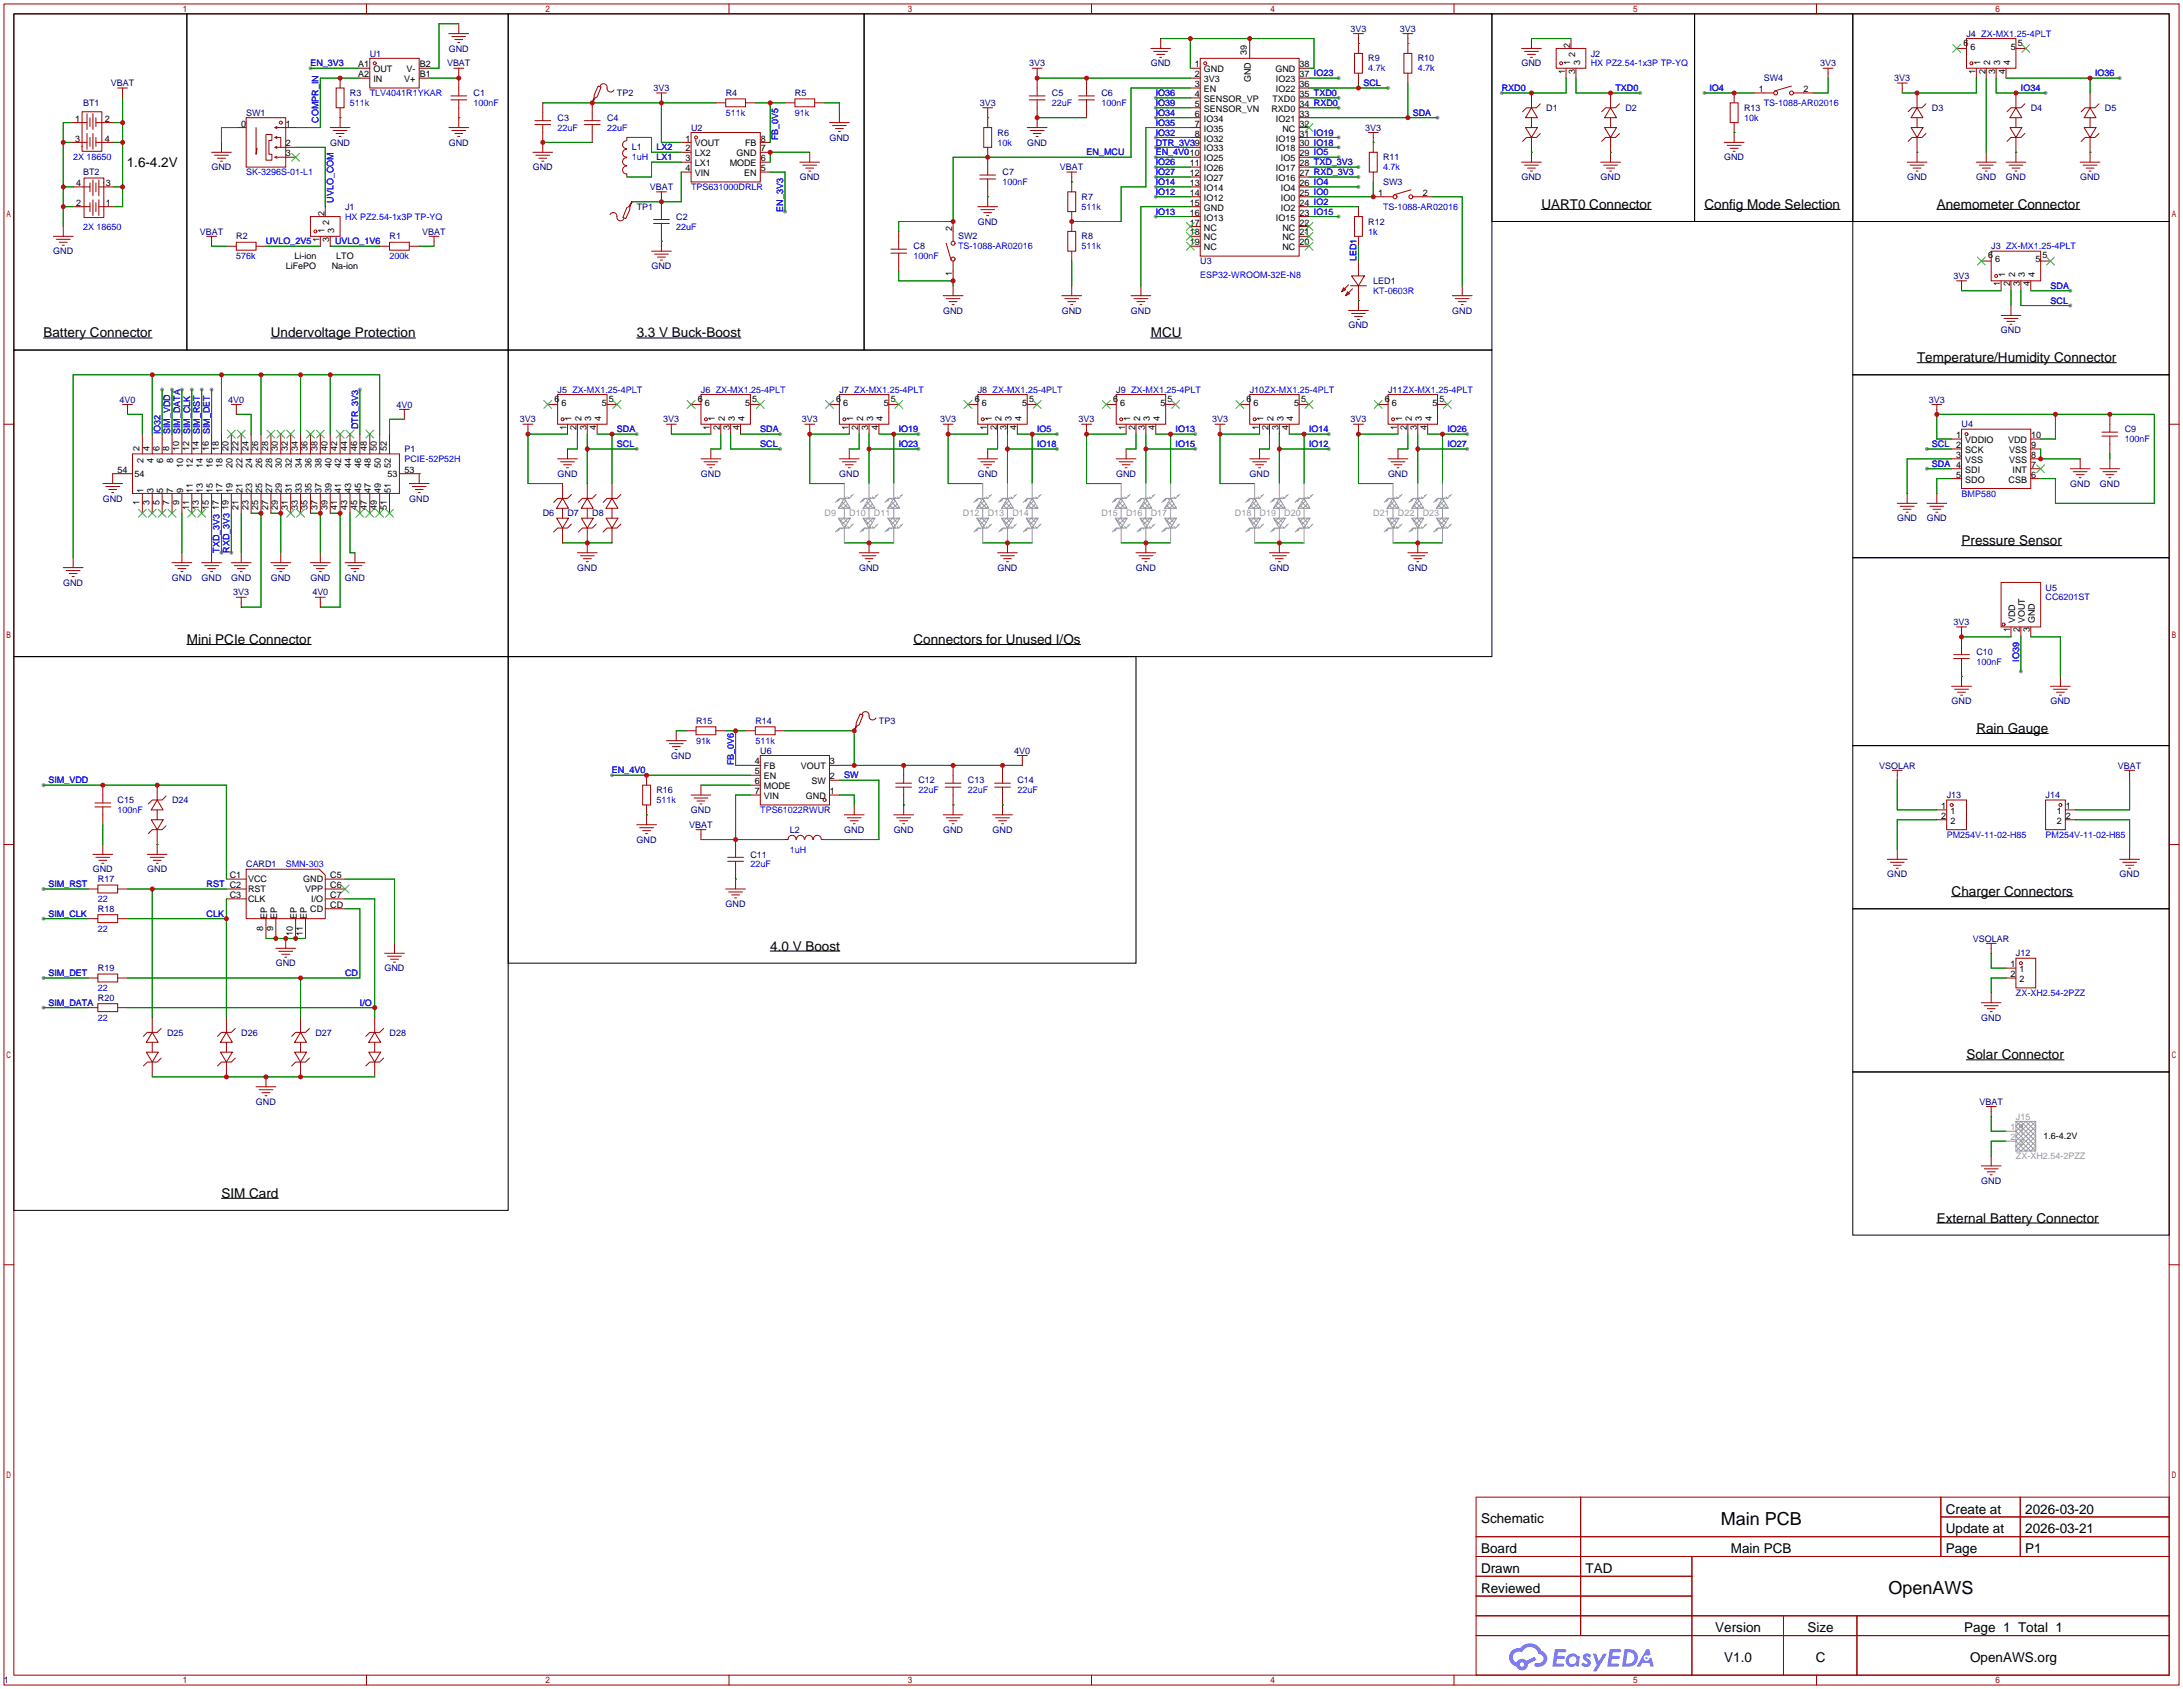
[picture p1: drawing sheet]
<svg xmlns="http://www.w3.org/2000/svg" width="561mm" height="434mm" viewBox="0 0 561 434" stroke-linecap="round" stroke-linejoin="round" font-family="sans-serif">
<defs><g id="words">
<g font-size="4.6">
<text x="442.1" y="391.7">Main PCB</text>
<text x="485.2" y="409.4">OpenAWS</text>
</g>
<g font-size="3.5">
<text x="32.6" y="42.9">1.6-4.2V</text>
<text x="396" y="53.7">UART0 Connector</text>
<text x="437.9" y="53.7">Config Mode Selection</text>
<text x="497.6" y="53.7">Anemometer Connector</text>
<text x="11.2" y="86.7">Battery Connector</text>
<text x="69.6" y="86.7">Undervoltage Protection</text>
<text x="163.6" y="86.7">3.3 V Buck-Boost</text>
<text x="295.7" y="86.7">MCU</text>
<text x="492.5" y="93">Temperature/Humidity Connector</text>
<text x="503.9" y="140">Pressure Sensor</text>
<text x="48" y="165.4">Mini PCIe Connector</text>
<text x="234.7" y="165.4">Connectors for Unused I/Os</text>
<text x="507.7" y="188.3">Rain Gauge</text>
<text x="501.4" y="230.2">Charger Connectors</text>
<text x="197.9" y="244.2">4.0 V Boost</text>
<text x="505.2" y="272.1">Solar Connector</text>
<text x="56.9" y="307.7">SIM Card</text>
<text x="497.6" y="314">External Battery Connector</text>
<text x="499.9" y="388.8">Create at</text>
<text x="520.3" y="388.8">2026-03-20</text>
<text x="380.5" y="391.3">Schematic</text>
<text x="499.9" y="393.9">Update at</text>
<text x="520.3" y="393.9">2026-03-21</text>
<text x="380.5" y="398.9">Board</text>
<text x="444.7" y="398.9">Main PCB</text>
<text x="499.9" y="398.9">Page</text>
<text x="520.3" y="398.9">P1</text>
<text x="380.5" y="404">Drawn</text>
<text x="407.4" y="404">TAD</text>
<text x="380.5" y="409.1">Reviewed</text>
<text x="440.7" y="419.3">Version</text>
<text x="464.4" y="419.3">Size</text>
<text x="504.6" y="419.3">Page 1 Total 1</text>
<text x="443" y="426.9">V1.0</text>
<text x="466.5" y="426.9">C</text>
<text x="506.1" y="426.9">OpenAWS.org</text>
</g>
<g font-size="2.3" fill="#000080">
<text x="346.9" y="8.2">3V3</text>
<text x="359.6" y="8.2">3V3</text>
<text x="505.2" y="9.4">J4 ZX-MX1.25-4PLT</text>
<text x="95" y="14.5">U1</text>
<text x="114.8" y="17.1">VBAT</text>
<text x="115.3" y="13.3">GND</text>
<text x="264.4" y="17.1">3V3</text>
<text x="295.6" y="17.1">GND</text>
<text x="351.5" y="15.8">R9</text>
<text x="364.2" y="15.8">R10</text>
<text x="390.9" y="17.1">GND</text>
<text x="408.7" y="14.5">J2</text>
<text x="467.6" y="17.1">3V3</text>
<text x="28.5" y="22.1">VBAT</text>
<text x="167.9" y="23.4">3V3</text>
<text x="453.1" y="20.9">SW4</text>
<text x="486.6" y="20.9">3V3</text>
<text x="21.3" y="27.2">BT1</text>
<text x="63.2" y="29.8">SW1</text>
<text x="89.9" y="24.7">R3</text>
<text x="121.7" y="24.7">C1</text>
<text x="158.5" y="24.7">TP2</text>
<text x="186.4" y="24.7">R4</text>
<text x="204.2" y="24.7">R5</text>
<text x="251.7" y="27.2">3V3</text>
<text x="270.3" y="24.7">C5</text>
<text x="283" y="24.7">C6</text>
<text x="397.3" y="28.5">D1</text>
<text x="417.6" y="28.5">D2</text>
<text x="448.1" y="28.5">R13</text>
<text x="496.3" y="28.5">D3</text>
<text x="521.7" y="28.5">D4</text>
<text x="540.8" y="28.5">D5</text>
<text x="143.3" y="31">C3</text>
<text x="156" y="31">C4</text>
<text x="177.5" y="33.6">U2</text>
<text x="256.3" y="34.8">R6</text>
<text x="350.8" y="33.6">3V3</text>
<text x="84.8" y="37.4">GND</text>
<text x="115.3" y="37.4">GND</text>
<text x="162.3" y="38.7">L1</text>
<text x="213.1" y="36.1">GND</text>
<text x="263.9" y="37.4">GND</text>
<text x="355.3" y="41.2">R11</text>
<text x="443" y="41.2">GND</text>
<text x="21.3" y="45">BT2</text>
<text x="54.3" y="43.7">GND</text>
<text x="136.9" y="43.7">GND</text>
<text x="205.5" y="46.3">GND</text>
<text x="257.6" y="45">C7</text>
<text x="272.3" y="43.7">VBAT</text>
<text x="355.3" y="47.5">SW3</text>
<text x="390.9" y="46.3">GND</text>
<text x="411.2" y="46.3">GND</text>
<text x="489.9" y="46.3">GND</text>
<text x="507.7" y="46.3">GND</text>
<text x="515.3" y="46.3">GND</text>
<text x="534.4" y="46.3">GND</text>
<text x="88.6" y="53.9">J1</text>
<text x="163.6" y="53.9">TP1</text>
<text x="166.9" y="48.8">VBAT</text>
<text x="277.9" y="51.4">R7</text>
<text x="173.7" y="56.4">C2</text>
<text x="251.2" y="57.7">GND</text>
<text x="351.5" y="57.7">R12</text>
<text x="13.7" y="65.3">GND</text>
<text x="51.3" y="60.2">VBAT</text>
<text x="60.7" y="61.5">R2</text>
<text x="100.1" y="61.5">R1</text>
<text x="108.5" y="60.2">VBAT</text>
<text x="234.7" y="64.1">C8</text>
<text x="246.1" y="61.5">SW2</text>
<text x="277.9" y="61.5">R8</text>
<text x="511.6" y="64.1">J3 ZX-MX1.25-4PLT</text>
<text x="167.4" y="69.1">GND</text>
<text x="308.4" y="67.9">U3</text>
<text x="501.9" y="71.7">3V3</text>
<text x="352.8" y="72.9">LED1</text>
<text x="242.3" y="80.6">GND</text>
<text x="272.8" y="80.6">GND</text>
<text x="290.6" y="80.6">GND</text>
<text x="373.1" y="80.6">GND</text>
<text x="346.4" y="84.4">GND</text>
<text x="514.1" y="85.6">GND</text>
<text x="143.3" y="100.9">J5 ZX-MX1.25-4PLT</text>
<text x="180.1" y="100.9">J6 ZX-MX1.25-4PLT</text>
<text x="215.6" y="100.9">J7 ZX-MX1.25-4PLT</text>
<text x="251.2" y="100.9">J8 ZX-MX1.25-4PLT</text>
<text x="286.8" y="100.9">J9 ZX-MX1.25-4PLT</text>
<text x="321.1" y="100.9">J10ZX-MX1.25-4PLT</text>
<text x="356.6" y="100.9">J11ZX-MX1.25-4PLT</text>
<text x="30.7" y="103.4">4V0</text>
<text x="58.7" y="103.4">4V0</text>
<text x="101.8" y="104.7">4V0</text>
<text x="495.5" y="103.4">3V3</text>
<text x="133.6" y="108.5">3V3</text>
<text x="170.4" y="108.5">3V3</text>
<text x="206" y="108.5">3V3</text>
<text x="241.5" y="108.5">3V3</text>
<text x="277.1" y="108.5">3V3</text>
<text x="311.4" y="108.5">3V3</text>
<text x="346.9" y="108.5">3V3</text>
<text x="503.9" y="109.8">U4</text>
<text x="545.8" y="111">C9</text>
<text x="103.9" y="116.1">P1</text>
<text x="143.2" y="122.5">GND</text>
<text x="180.1" y="122.5">GND</text>
<text x="215.6" y="122.5">GND</text>
<text x="251.2" y="122.5">GND</text>
<text x="286.7" y="122.5">GND</text>
<text x="321" y="122.5">GND</text>
<text x="356.6" y="122.5">GND</text>
<text x="531.9" y="125">GND</text>
<text x="539.5" y="125">GND</text>
<text x="26.4" y="128.8">GND</text>
<text x="105.1" y="128.8">GND</text>
<text x="139.4" y="132.6">D6</text>
<text x="145.8" y="132.6">D7</text>
<text x="152.1" y="132.6">D8</text>
<text x="487.4" y="133.9">GND</text>
<text x="495" y="133.9">GND</text>
<text x="44.2" y="149.1">GND</text>
<text x="51.8" y="149.1">GND</text>
<text x="59.4" y="149.1">GND</text>
<text x="69.6" y="149.1">GND</text>
<text x="79.7" y="149.1">GND</text>
<text x="88.6" y="149.1">GND</text>
<text x="148.3" y="146.6">GND</text>
<text x="220.7" y="146.6">GND</text>
<text x="256.3" y="146.6">GND</text>
<text x="291.8" y="146.6">GND</text>
<text x="326.1" y="146.6">GND</text>
<text x="361.7" y="146.6">GND</text>
<text x="16.2" y="150.4">GND</text>
<text x="59.9" y="153">3V3</text>
<text x="80.2" y="153">4V0</text>
<text x="525.5" y="151.7">U5</text>
<text x="501.9" y="160.6">3V3</text>
<text x="507.7" y="168.2">C10</text>
<text x="178.8" y="186">R15</text>
<text x="194.1" y="186">R14</text>
<text x="225.8" y="186">TP3</text>
<text x="501.4" y="180.9">GND</text>
<text x="526.8" y="180.9">GND</text>
<text x="172.4" y="194.9">GND</text>
<text x="195.3" y="193.6">U6</text>
<text x="260.6" y="193.6">4V0</text>
<text x="482.7" y="197.4">VSOLAR</text>
<text x="544.1" y="197.4">VBAT</text>
<text x="168.7" y="203.8">R16</text>
<text x="236" y="201.2">C12</text>
<text x="248.7" y="201.2">C13</text>
<text x="261.4" y="201.2">C14</text>
<text x="30.2" y="206.3">C15</text>
<text x="44.2" y="206.3">D24</text>
<text x="177.5" y="208.8">GND</text>
<text x="500.1" y="205">J13</text>
<text x="525.5" y="205">J14</text>
<text x="177.1" y="212.6">VBAT</text>
<text x="202.9" y="213.9">L2</text>
<text x="216.9" y="213.9">GND</text>
<text x="229.6" y="213.9">GND</text>
<text x="242.3" y="213.9">GND</text>
<text x="255" y="213.9">GND</text>
<text x="163.6" y="216.5">GND</text>
<text x="192.8" y="220.3">C11</text>
<text x="23.9" y="224.1">GND</text>
<text x="25.1" y="226.6">R17</text>
<text x="37.8" y="224.1">GND</text>
<text x="63.2" y="222.8">CARD1</text>
<text x="484.9" y="225.3">GND</text>
<text x="544.6" y="225.3">GND</text>
<text x="186.4" y="233">GND</text>
<text x="25.1" y="234.2">R18</text>
<text x="506.9" y="241.9">VSOLAR</text>
<text x="517.9" y="245.7">J12</text>
<text x="25.1" y="249.5">R19</text>
<text x="70.8" y="248.2">GND</text>
<text x="98.8" y="249.5">GND</text>
<text x="25.1" y="257.1">R20</text>
<text x="509" y="262.2">GND</text>
<text x="42.9" y="266">D25</text>
<text x="62" y="266">D26</text>
<text x="81" y="266">D27</text>
<text x="100.1" y="266">D28</text>
<text x="65.8" y="283.8">GND</text>
<text x="508.5" y="283.8">VBAT</text>
<text x="509" y="304.1">GND</text>
<text x="1" y="432.4">1</text>
</g>
<g font-size="2.3">
<text x="504.4" y="11.7">6</text>
<text x="518.4" y="11.7">5</text>
<text x="92" y="17.3">A1</text>
<text x="107.8" y="17.3">B2</text>
<text x="306.9" y="17.3">1</text>
<text x="320.3" y="14.2" transform="rotate(-90 320.3 14.2)">39</text>
<text x="333.9" y="17.3">38</text>
<text x="403.4" y="16.6" transform="rotate(-90 403.4 16.6)">1</text>
<text x="403.4" y="12.3" transform="rotate(-90 403.4 12.3)">2</text>
<text x="404.6" y="14.7" transform="rotate(-90 404.6 14.7)">2</text>
<text x="405.9" y="16.6" transform="rotate(-90 405.9 16.6)">3</text>
<text x="506.2" y="12.7">6</text>
<text x="508.8" y="16.6" transform="rotate(-90 508.8 16.6)">1</text>
<text x="511.3" y="16.6" transform="rotate(-90 511.3 16.6)">2</text>
<text x="513.9" y="16.6" transform="rotate(-90 513.9 16.6)">3</text>
<text x="516.4" y="16.6" transform="rotate(-90 516.4 16.6)">4</text>
<text x="516.6" y="12.7">5</text>
<text x="92" y="19.8">A2</text>
<text x="95.9" y="18.6">OUT</text>
<text x="95.9" y="21.1">IN</text>
<text x="103.9" y="21.1">V+</text>
<text x="104.4" y="18.6">V-</text>
<text x="107.8" y="19.8">B1</text>
<text x="306.9" y="22.4">3</text>
<text x="306.9" y="19.8">2</text>
<text x="309.3" y="23.6">EN</text>
<text x="309.3" y="21.1">3V3</text>
<text x="309.3" y="18.6">GND</text>
<text x="321.4" y="21.1" transform="rotate(-90 321.4 21.1)">GND</text>
<text x="327.7" y="18.6">GND</text>
<text x="327.8" y="21.1">IO23</text>
<text x="327.8" y="23.6">IO22</text>
<text x="333.9" y="19.8">37 IO23</text>
<text x="333.9" y="22.4">36</text>
<text x="402.1" y="18.9" transform="rotate(-90 402.1 18.9)">1</text>
<text x="404.6" y="18.9" transform="rotate(-90 404.6 18.9)">3</text>
<text x="451.9" y="23.6">1</text>
<text x="463.3" y="23.6">2</text>
<text x="507.5" y="18.9" transform="rotate(-90 507.5 18.9)">1</text>
<text x="510.1" y="18.9" transform="rotate(-90 510.1 18.9)">2</text>
<text x="512.6" y="18.9" transform="rotate(-90 512.6 18.9)">3</text>
<text x="515.1" y="18.9" transform="rotate(-90 515.1 18.9)">4</text>
<text x="306.9" y="30">6</text>
<text x="306.9" y="27.5">5</text>
<text x="306.9" y="24.9">4</text>
<text x="309.3" y="28.7">SENSOR_VN</text>
<text x="309.3" y="26.2">SENSOR_VP</text>
<text x="326.7" y="28.7">RXD0</text>
<text x="326.9" y="26.2">TXD0</text>
<text x="333.9" y="24.9">35 TXD0</text>
<text x="333.9" y="27.5">34 RXD0</text>
<text x="333.9" y="30">33</text>
<text x="19.3" y="31.3">1</text>
<text x="26.9" y="31.3">2</text>
<text x="62" y="32.5">0</text>
<text x="73.4" y="32.5">1</text>
<text x="306.9" y="35.1">8</text>
<text x="306.9" y="32.5">7</text>
<text x="309.3" y="33.8">IO35</text>
<text x="309.3" y="31.3">IO34</text>
<text x="327.8" y="31.3">IO21</text>
<text x="329.5" y="33.8">NC</text>
<text x="333.9" y="32.5">32</text>
<text x="333.9" y="35.1">31 IO19</text>
<text x="19.3" y="36.3">3</text>
<text x="26.9" y="36.3">4</text>
<text x="73.4" y="37.6">2</text>
<text x="73.4" y="40.2">3</text>
<text x="176.1" y="36.3">1</text>
<text x="176.1" y="38.9">2</text>
<text x="176.1" y="41.4">3</text>
<text x="178.5" y="37.6">VOUT</text>
<text x="178.5" y="40.2">LX2</text>
<text x="189.3" y="40.2">GND</text>
<text x="191.4" y="37.6">FB</text>
<text x="195.5" y="41.4">6</text>
<text x="195.5" y="38.9">7</text>
<text x="195.5" y="36.3">8</text>
<text x="309.3" y="41.4">IO25</text>
<text x="309.3" y="38.9">IO33</text>
<text x="309.3" y="36.3">IO32</text>
<text x="327.8" y="36.3">IO19</text>
<text x="327.8" y="38.9">IO18</text>
<text x="329.1" y="41.4">IO5</text>
<text x="333.9" y="37.6">30 IO18</text>
<text x="333.9" y="40.2">29 IO5</text>
<text x="19.5" y="47.8">4</text>
<text x="27.2" y="47.8">3</text>
<text x="176.1" y="44">4</text>
<text x="178.5" y="42.7">LX1</text>
<text x="178.5" y="45.2">VIN</text>
<text x="187.5" y="42.7">MODE</text>
<text x="191.2" y="45.2">EN</text>
<text x="195.5" y="44">5</text>
<text x="305.7" y="47.8">13</text>
<text x="305.7" y="45.2">12</text>
<text x="305.7" y="42.7">11</text>
<text x="309.3" y="46.5">IO27</text>
<text x="309.3" y="44">IO26</text>
<text x="327.8" y="44">IO17</text>
<text x="327.8" y="46.5">IO16</text>
<text x="333.9" y="42.7">28 TXD_3V3</text>
<text x="333.9" y="45.2">27 RXD_3V3</text>
<text x="333.9" y="47.8">26 IO4</text>
<text x="19.5" y="52.9">2</text>
<text x="27.2" y="52.9">1</text>
<text x="305.7" y="52.9">15</text>
<text x="305.7" y="50.3">14</text>
<text x="309.3" y="51.6">IO12</text>
<text x="309.3" y="49">IO14</text>
<text x="329.1" y="49">IO4</text>
<text x="329.1" y="51.6">IO0</text>
<text x="333.9" y="50.3">25 IO0</text>
<text x="333.9" y="52.9">24 IO2</text>
<text x="354.1" y="50.3">1</text>
<text x="365.5" y="50.3">2</text>
<text x="83.3" y="59.8" transform="rotate(-90 83.3 59.8)">1</text>
<text x="83.3" y="55.5" transform="rotate(-90 83.3 55.5)">2</text>
<text x="84.6" y="57.8" transform="rotate(-90 84.6 57.8)">2</text>
<text x="85.9" y="59.8" transform="rotate(-90 85.9 59.8)">3</text>
<text x="244.6" y="59.4" transform="rotate(-90 244.6 59.4)">2</text>
<text x="305.7" y="57.9">17</text>
<text x="305.7" y="55.4">16</text>
<text x="309.3" y="59.2">NC</text>
<text x="309.3" y="56.7">IO13</text>
<text x="309.3" y="54.1">GND</text>
<text x="327.8" y="56.7">IO15</text>
<text x="329.1" y="54.1">IO2</text>
<text x="329.5" y="59.2">NC</text>
<text x="333.9" y="55.4">23 IO15</text>
<text x="333.9" y="57.9">22</text>
<text x="82.1" y="62.1" transform="rotate(-90 82.1 62.1)">1</text>
<text x="84.6" y="62.1" transform="rotate(-90 84.6 62.1)">3</text>
<text x="305.7" y="63">19</text>
<text x="305.7" y="60.5">18</text>
<text x="309.3" y="64.3">NC</text>
<text x="309.3" y="61.7">NC</text>
<text x="329.5" y="61.7">NC</text>
<text x="329.5" y="64.3">NC</text>
<text x="333.9" y="60.5">21</text>
<text x="333.9" y="63">20</text>
<text x="73.4" y="69.1">LiFePO</text>
<text x="75.7" y="66.6">Li-ion</text>
<text x="85.2" y="69.1">Na-ion</text>
<text x="86.4" y="66.6">LTO</text>
<text x="244.6" y="70.9" transform="rotate(-90 244.6 70.9)">1</text>
<text x="510.8" y="66.3">6</text>
<text x="512.6" y="67.4">6</text>
<text x="515.1" y="71.2" transform="rotate(-90 515.1 71.2)">1</text>
<text x="517.7" y="71.2" transform="rotate(-90 517.7 71.2)">2</text>
<text x="520.2" y="71.2" transform="rotate(-90 520.2 71.2)">3</text>
<text x="522.8" y="71.2" transform="rotate(-90 522.8 71.2)">4</text>
<text x="523" y="67.4">5</text>
<text x="524.7" y="66.3">5</text>
<text x="513.9" y="73.5" transform="rotate(-90 513.9 73.5)">1</text>
<text x="516.4" y="73.5" transform="rotate(-90 516.4 73.5)">2</text>
<text x="518.9" y="73.5" transform="rotate(-90 518.9 73.5)">3</text>
<text x="521.5" y="73.5" transform="rotate(-90 521.5 73.5)">4</text>
<text x="142.5" y="103.2">6</text>
<text x="144.3" y="104.2">6</text>
<text x="154.7" y="104.2">5</text>
<text x="156.4" y="103.2">5</text>
<text x="179.3" y="103.2">6</text>
<text x="181.1" y="104.2">6</text>
<text x="191.5" y="104.2">5</text>
<text x="193.3" y="103.2">5</text>
<text x="214.8" y="103.2">6</text>
<text x="216.6" y="104.2">6</text>
<text x="227" y="104.2">5</text>
<text x="228.8" y="103.2">5</text>
<text x="250.4" y="103.2">6</text>
<text x="252.2" y="104.2">6</text>
<text x="262.6" y="104.2">5</text>
<text x="264.4" y="103.2">5</text>
<text x="286" y="103.2">6</text>
<text x="287.8" y="104.2">6</text>
<text x="298.2" y="104.2">5</text>
<text x="300" y="103.2">5</text>
<text x="320.3" y="103.2">6</text>
<text x="322.1" y="104.2">6</text>
<text x="332.5" y="104.2">5</text>
<text x="334.2" y="103.2">5</text>
<text x="355.8" y="103.2">6</text>
<text x="357.6" y="104.2">6</text>
<text x="368" y="104.2">5</text>
<text x="369.8" y="103.2">5</text>
<text x="145.6" y="110.4" transform="rotate(-90 145.6 110.4)">1</text>
<text x="146.8" y="108" transform="rotate(-90 146.8 108)">1</text>
<text x="148.1" y="110.4" transform="rotate(-90 148.1 110.4)">2</text>
<text x="149.4" y="108" transform="rotate(-90 149.4 108)">2</text>
<text x="150.6" y="110.4" transform="rotate(-90 150.6 110.4)">3</text>
<text x="151.9" y="108" transform="rotate(-90 151.9 108)">3</text>
<text x="153.2" y="110.4" transform="rotate(-90 153.2 110.4)">4</text>
<text x="154.5" y="108" transform="rotate(-90 154.5 108)">4</text>
<text x="182.4" y="110.4" transform="rotate(-90 182.4 110.4)">1</text>
<text x="183.7" y="108" transform="rotate(-90 183.7 108)">1</text>
<text x="184.9" y="110.4" transform="rotate(-90 184.9 110.4)">2</text>
<text x="186.2" y="108" transform="rotate(-90 186.2 108)">2</text>
<text x="187.5" y="110.4" transform="rotate(-90 187.5 110.4)">3</text>
<text x="188.7" y="108" transform="rotate(-90 188.7 108)">3</text>
<text x="190" y="110.4" transform="rotate(-90 190 110.4)">4</text>
<text x="191.3" y="108" transform="rotate(-90 191.3 108)">4</text>
<text x="218" y="110.4" transform="rotate(-90 218 110.4)">1</text>
<text x="219.2" y="108" transform="rotate(-90 219.2 108)">1</text>
<text x="220.5" y="110.4" transform="rotate(-90 220.5 110.4)">2</text>
<text x="221.8" y="108" transform="rotate(-90 221.8 108)">2</text>
<text x="223" y="110.4" transform="rotate(-90 223 110.4)">3</text>
<text x="224.3" y="108" transform="rotate(-90 224.3 108)">3</text>
<text x="225.6" y="110.4" transform="rotate(-90 225.6 110.4)">4</text>
<text x="226.8" y="108" transform="rotate(-90 226.8 108)">4</text>
<text x="253.5" y="110.4" transform="rotate(-90 253.5 110.4)">1</text>
<text x="254.8" y="108" transform="rotate(-90 254.8 108)">1</text>
<text x="256.1" y="110.4" transform="rotate(-90 256.1 110.4)">2</text>
<text x="257.3" y="108" transform="rotate(-90 257.3 108)">2</text>
<text x="258.6" y="110.4" transform="rotate(-90 258.6 110.4)">3</text>
<text x="259.9" y="108" transform="rotate(-90 259.9 108)">3</text>
<text x="261.1" y="110.4" transform="rotate(-90 261.1 110.4)">4</text>
<text x="262.4" y="108" transform="rotate(-90 262.4 108)">4</text>
<text x="289.1" y="110.4" transform="rotate(-90 289.1 110.4)">1</text>
<text x="290.3" y="108" transform="rotate(-90 290.3 108)">1</text>
<text x="291.6" y="110.4" transform="rotate(-90 291.6 110.4)">2</text>
<text x="292.9" y="108" transform="rotate(-90 292.9 108)">2</text>
<text x="294.2" y="110.4" transform="rotate(-90 294.2 110.4)">3</text>
<text x="295.4" y="108" transform="rotate(-90 295.4 108)">3</text>
<text x="296.7" y="110.4" transform="rotate(-90 296.7 110.4)">4</text>
<text x="298" y="108" transform="rotate(-90 298 108)">4</text>
<text x="323.4" y="110.4" transform="rotate(-90 323.4 110.4)">1</text>
<text x="324.6" y="108" transform="rotate(-90 324.6 108)">1</text>
<text x="325.9" y="110.4" transform="rotate(-90 325.9 110.4)">2</text>
<text x="327.2" y="108" transform="rotate(-90 327.2 108)">2</text>
<text x="328.4" y="110.4" transform="rotate(-90 328.4 110.4)">3</text>
<text x="329.7" y="108" transform="rotate(-90 329.7 108)">3</text>
<text x="331" y="110.4" transform="rotate(-90 331 110.4)">4</text>
<text x="332.3" y="108" transform="rotate(-90 332.3 108)">4</text>
<text x="358.9" y="110.4" transform="rotate(-90 358.9 110.4)">1</text>
<text x="360.2" y="108" transform="rotate(-90 360.2 108)">1</text>
<text x="361.5" y="110.4" transform="rotate(-90 361.5 110.4)">2</text>
<text x="362.7" y="108" transform="rotate(-90 362.7 108)">2</text>
<text x="364" y="110.4" transform="rotate(-90 364 110.4)">3</text>
<text x="365.3" y="108" transform="rotate(-90 365.3 108)">3</text>
<text x="366.5" y="110.4" transform="rotate(-90 366.5 110.4)">4</text>
<text x="367.8" y="108" transform="rotate(-90 367.8 108)">4</text>
<text x="502.5" y="112.5">1</text>
<text x="504.9" y="113.8">VDDIO</text>
<text x="515.9" y="113.8">VDD</text>
<text x="521.8" y="112.5">10</text>
<text x="35.9" y="115.8" transform="rotate(-90 35.9 115.8)">2</text>
<text x="36.9" y="118.9" transform="rotate(-90 36.9 118.9)">2</text>
<text x="38.4" y="115.8" transform="rotate(-90 38.4 115.8)">4</text>
<text x="39.4" y="118.9" transform="rotate(-90 39.4 118.9)">4</text>
<text x="40.9" y="115.8" transform="rotate(-90 40.9 115.8)">6</text>
<text x="42" y="118.9" transform="rotate(-90 42 118.9)">6</text>
<text x="43.5" y="115.8" transform="rotate(-90 43.5 115.8)">8</text>
<text x="44.5" y="118.9" transform="rotate(-90 44.5 118.9)">8</text>
<text x="46" y="115.8" transform="rotate(-90 46 115.8)">10</text>
<text x="48.6" y="115.8" transform="rotate(-90 48.6 115.8)">12</text>
<text x="51.1" y="115.8" transform="rotate(-90 51.1 115.8)">14</text>
<text x="53.6" y="115.8" transform="rotate(-90 53.6 115.8)">16</text>
<text x="56.2" y="115.8" transform="rotate(-90 56.2 115.8)">18</text>
<text x="58.7" y="115.8" transform="rotate(-90 58.7 115.8)">20</text>
<text x="61.3" y="115.8" transform="rotate(-90 61.3 115.8)">22</text>
<text x="63.8" y="115.8" transform="rotate(-90 63.8 115.8)">24</text>
<text x="66.3" y="115.8" transform="rotate(-90 66.3 115.8)">26</text>
<text x="68.9" y="115.8" transform="rotate(-90 68.9 115.8)">28</text>
<text x="71.4" y="115.8" transform="rotate(-90 71.4 115.8)">30</text>
<text x="74" y="115.8" transform="rotate(-90 74 115.8)">32</text>
<text x="76.5" y="115.8" transform="rotate(-90 76.5 115.8)">34</text>
<text x="79" y="115.8" transform="rotate(-90 79 115.8)">36</text>
<text x="81.6" y="115.8" transform="rotate(-90 81.6 115.8)">38</text>
<text x="84.1" y="115.8" transform="rotate(-90 84.1 115.8)">40</text>
<text x="86.7" y="115.8" transform="rotate(-90 86.7 115.8)">42</text>
<text x="89.2" y="115.8" transform="rotate(-90 89.2 115.8)">44</text>
<text x="91.7" y="115.8" transform="rotate(-90 91.7 115.8)">46</text>
<text x="94.3" y="115.8" transform="rotate(-90 94.3 115.8)">48</text>
<text x="96.8" y="115.8" transform="rotate(-90 96.8 115.8)">50</text>
<text x="99.4" y="115.8" transform="rotate(-90 99.4 115.8)">52</text>
<text x="502.5" y="115.1">2</text>
<text x="502.5" y="117.6">3</text>
<text x="504.9" y="116.4">SCK</text>
<text x="504.9" y="118.9">VSS</text>
<text x="516.2" y="118.9">VSS</text>
<text x="516.2" y="116.4">VSS</text>
<text x="521.8" y="117.6">8</text>
<text x="521.8" y="115.1">9</text>
<text x="30.2" y="121.4">54</text>
<text x="34.5" y="122.5">54</text>
<text x="47" y="120.1" transform="rotate(-90 47 120.1)">10</text>
<text x="49.6" y="120.1" transform="rotate(-90 49.6 120.1)">12</text>
<text x="52.1" y="120.1" transform="rotate(-90 52.1 120.1)">14</text>
<text x="54.7" y="120.1" transform="rotate(-90 54.7 120.1)">16</text>
<text x="57.2" y="120.1" transform="rotate(-90 57.2 120.1)">18</text>
<text x="59.7" y="120.1" transform="rotate(-90 59.7 120.1)">20</text>
<text x="62.3" y="120.1" transform="rotate(-90 62.3 120.1)">22</text>
<text x="64.8" y="120.1" transform="rotate(-90 64.8 120.1)">24</text>
<text x="67.4" y="120.1" transform="rotate(-90 67.4 120.1)">26</text>
<text x="69.9" y="120.1" transform="rotate(-90 69.9 120.1)">28</text>
<text x="72.4" y="120.1" transform="rotate(-90 72.4 120.1)">30</text>
<text x="75" y="120.1" transform="rotate(-90 75 120.1)">32</text>
<text x="77.5" y="120.1" transform="rotate(-90 77.5 120.1)">34</text>
<text x="80.1" y="120.1" transform="rotate(-90 80.1 120.1)">36</text>
<text x="82.6" y="120.1" transform="rotate(-90 82.6 120.1)">38</text>
<text x="85.1" y="120.1" transform="rotate(-90 85.1 120.1)">40</text>
<text x="87.7" y="120.1" transform="rotate(-90 87.7 120.1)">42</text>
<text x="90.2" y="120.1" transform="rotate(-90 90.2 120.1)">44</text>
<text x="92.8" y="120.1" transform="rotate(-90 92.8 120.1)">46</text>
<text x="95.3" y="120.1" transform="rotate(-90 95.3 120.1)">48</text>
<text x="97.8" y="120.1" transform="rotate(-90 97.8 120.1)">50</text>
<text x="99.5" y="122.5">53</text>
<text x="100.4" y="120.1" transform="rotate(-90 100.4 120.1)">52</text>
<text x="103.9" y="121.4">53</text>
<text x="502.5" y="122.7">5</text>
<text x="504.9" y="121.4">SDI</text>
<text x="504.9" y="124">SDO</text>
<text x="516" y="124">CSB</text>
<text x="517.1" y="121.4">INT</text>
<text x="521.8" y="122.7">6</text>
<text x="521.8" y="120.2">7</text>
<text x="35.9" y="129.8" transform="rotate(-90 35.9 129.8)">1</text>
<text x="36.9" y="126.7" transform="rotate(-90 36.9 126.7)">1</text>
<text x="38.4" y="129.8" transform="rotate(-90 38.4 129.8)">3</text>
<text x="39.4" y="126.7" transform="rotate(-90 39.4 126.7)">3</text>
<text x="40.9" y="129.8" transform="rotate(-90 40.9 129.8)">5</text>
<text x="42" y="126.7" transform="rotate(-90 42 126.7)">5</text>
<text x="43.5" y="129.8" transform="rotate(-90 43.5 129.8)">7</text>
<text x="44.5" y="126.7" transform="rotate(-90 44.5 126.7)">7</text>
<text x="46" y="129.8" transform="rotate(-90 46 129.8)">9</text>
<text x="47" y="126.7" transform="rotate(-90 47 126.7)">9</text>
<text x="48.6" y="131.1" transform="rotate(-90 48.6 131.1)">11</text>
<text x="49.6" y="126.7" transform="rotate(-90 49.6 126.7)">11</text>
<text x="51.1" y="131.1" transform="rotate(-90 51.1 131.1)">13</text>
<text x="52.1" y="126.7" transform="rotate(-90 52.1 126.7)">13</text>
<text x="53.6" y="131.1" transform="rotate(-90 53.6 131.1)">15</text>
<text x="54.7" y="126.7" transform="rotate(-90 54.7 126.7)">15</text>
<text x="56.2" y="131.1" transform="rotate(-90 56.2 131.1)">17</text>
<text x="57.2" y="126.7" transform="rotate(-90 57.2 126.7)">17</text>
<text x="58.7" y="131.1" transform="rotate(-90 58.7 131.1)">19</text>
<text x="59.7" y="126.7" transform="rotate(-90 59.7 126.7)">19</text>
<text x="61.3" y="131.1" transform="rotate(-90 61.3 131.1)">21</text>
<text x="62.3" y="126.7" transform="rotate(-90 62.3 126.7)">21</text>
<text x="63.8" y="131.1" transform="rotate(-90 63.8 131.1)">23</text>
<text x="64.8" y="126.7" transform="rotate(-90 64.8 126.7)">23</text>
<text x="66.3" y="131.1" transform="rotate(-90 66.3 131.1)">25</text>
<text x="67.4" y="126.7" transform="rotate(-90 67.4 126.7)">25</text>
<text x="68.9" y="131.1" transform="rotate(-90 68.9 131.1)">27</text>
<text x="69.9" y="126.7" transform="rotate(-90 69.9 126.7)">27</text>
<text x="71.4" y="131.1" transform="rotate(-90 71.4 131.1)">29</text>
<text x="72.4" y="126.7" transform="rotate(-90 72.4 126.7)">29</text>
<text x="74" y="131.1" transform="rotate(-90 74 131.1)">31</text>
<text x="75" y="126.7" transform="rotate(-90 75 126.7)">31</text>
<text x="76.5" y="131.1" transform="rotate(-90 76.5 131.1)">33</text>
<text x="77.5" y="126.7" transform="rotate(-90 77.5 126.7)">33</text>
<text x="79" y="131.1" transform="rotate(-90 79 131.1)">35</text>
<text x="80.1" y="126.7" transform="rotate(-90 80.1 126.7)">35</text>
<text x="81.6" y="131.1" transform="rotate(-90 81.6 131.1)">37</text>
<text x="82.6" y="126.7" transform="rotate(-90 82.6 126.7)">37</text>
<text x="84.1" y="131.1" transform="rotate(-90 84.1 131.1)">39</text>
<text x="85.1" y="126.7" transform="rotate(-90 85.1 126.7)">39</text>
<text x="86.7" y="131.1" transform="rotate(-90 86.7 131.1)">41</text>
<text x="87.7" y="126.7" transform="rotate(-90 87.7 126.7)">41</text>
<text x="89.2" y="131.1" transform="rotate(-90 89.2 131.1)">43</text>
<text x="90.2" y="126.7" transform="rotate(-90 90.2 126.7)">43</text>
<text x="91.7" y="131.1" transform="rotate(-90 91.7 131.1)">45</text>
<text x="92.8" y="126.7" transform="rotate(-90 92.8 126.7)">45</text>
<text x="94.3" y="131.1" transform="rotate(-90 94.3 131.1)">47</text>
<text x="95.3" y="126.7" transform="rotate(-90 95.3 126.7)">47</text>
<text x="96.8" y="131.1" transform="rotate(-90 96.8 131.1)">49</text>
<text x="97.8" y="126.7" transform="rotate(-90 97.8 126.7)">49</text>
<text x="99.4" y="131.1" transform="rotate(-90 99.4 131.1)">51</text>
<text x="100.4" y="126.7" transform="rotate(-90 100.4 126.7)">51</text>
<text x="517.7" y="160.1" transform="rotate(-90 517.7 160.1)">VDD</text>
<text x="520.2" y="160.1" transform="rotate(-90 520.2 160.1)">VOUT</text>
<text x="522.8" y="160.1" transform="rotate(-90 522.8 160.1)">GND</text>
<text x="516.4" y="162.4" transform="rotate(-90 516.4 162.4)">1</text>
<text x="518.9" y="162.4" transform="rotate(-90 518.9 162.4)">2</text>
<text x="521.5" y="162.4" transform="rotate(-90 521.5 162.4)">3</text>
<text x="193.9" y="196.4">4</text>
<text x="196.3" y="197.6">FB</text>
<text x="205.8" y="197.6">VOUT</text>
<text x="213.2" y="196.4">3</text>
<text x="193.9" y="198.9">5</text>
<text x="193.9" y="201.4">6</text>
<text x="193.9" y="204">7</text>
<text x="196.3" y="200.2">EN</text>
<text x="196.3" y="202.7">MODE</text>
<text x="208.4" y="201.4">SW</text>
<text x="213.2" y="204">1</text>
<text x="213.2" y="200.2">2</text>
<text x="196.3" y="205.3">VIN</text>
<text x="207" y="205.3">GND</text>
<text x="498.7" y="207.8">1</text>
<text x="501.1" y="209.1">1</text>
<text x="528.4" y="209.1">1</text>
<text x="530.7" y="207.8">1</text>
<text x="498.7" y="210.3">2</text>
<text x="501.1" y="211.6">2</text>
<text x="528.4" y="211.6">2</text>
<text x="530.7" y="210.3">2</text>
<text x="59" y="225.6">C1</text>
<text x="63.8" y="226.6">VCC</text>
<text x="77.9" y="226.6">GND</text>
<text x="84.8" y="225.6">C5</text>
<text x="59" y="230.7">C3</text>
<text x="63.8" y="229.1">RST</text>
<text x="63.8" y="231.7">CLK</text>
<text x="78.4" y="229.1">VPP</text>
<text x="80" y="231.7">I/O</text>
<text x="84.8" y="230.7">C7</text>
<text x="84.8" y="228.1">C6</text>
<text x="84.8" y="233.2">CD</text>
<text x="67.6" y="239" transform="rotate(-90 67.6 239)">8</text>
<text x="68.6" y="235.9" transform="rotate(-90 68.6 235.9)">EP</text>
<text x="70.1" y="239" transform="rotate(-90 70.1 239)">9</text>
<text x="71.2" y="235.9" transform="rotate(-90 71.2 235.9)">EP</text>
<text x="76.2" y="235.9" transform="rotate(-90 76.2 235.9)">EP</text>
<text x="78.8" y="235.9" transform="rotate(-90 78.8 235.9)">EP</text>
<text x="79.7" y="234.2">CD</text>
<text x="75.2" y="240.3" transform="rotate(-90 75.2 240.3)">10</text>
<text x="77.8" y="240.3" transform="rotate(-90 77.8 240.3)">11</text>
<text x="516.5" y="248.4">1</text>
<text x="516.5" y="251">2</text>
<text x="518.8" y="249.7">1</text>
<text x="518.8" y="252.2">2</text>
<text x="525" y="292.7">1.6-4.2V</text>
</g>
<g font-size="2.3" fill="#00f">
<text x="79.8" y="17.1">EN_3V3</text>
<text x="408.7" y="17.1">HX PZ2.54-1x3P TP-YQ</text>
<text x="350.3" y="22.1">SCL</text>
<text x="351.5" y="18.3">4.7k</text>
<text x="364.2" y="18.3">4.7k</text>
<text x="385.8" y="23.4">RXD0</text>
<text x="415" y="23.4">TXD0</text>
<text x="439.2" y="23.4">IO4</text>
<text x="519.2" y="23.4">IO34</text>
<text x="538.2" y="19.6">IO36</text>
<text x="89.9" y="27.2">511k</text>
<text x="95" y="24.7">TLV4041R1YKAR</text>
<text x="121.7" y="27.2">100nF</text>
<text x="186.4" y="29.8">511k</text>
<text x="204.2" y="29.8">91k</text>
<text x="270.3" y="27.2">22uF</text>
<text x="283" y="27.2">100nF</text>
<text x="296.9" y="24.7">IO36</text>
<text x="296.9" y="27.2">IO39</text>
<text x="296.9" y="29.8">IO34</text>
<text x="363" y="29.8">SDA</text>
<text x="453.1" y="27.2">TS-1088-AR02016</text>
<text x="81.8" y="31.5" transform="rotate(-90 81.8 31.5)">COMPR_IN</text>
<text x="143.3" y="33.6">22uF</text>
<text x="156" y="33.6">22uF</text>
<text x="296.9" y="34.8">IO32</text>
<text x="296.9" y="32.3">IO35</text>
<text x="448.1" y="31">10k</text>
<text x="18.8" y="41.2">2X 18650</text>
<text x="162.3" y="41.2">1uH</text>
<text x="168.7" y="38.7">LX2</text>
<text x="168.7" y="41.2">LX1</text>
<text x="199.9" y="36" transform="rotate(-90 199.9 36)">FB_0V5</text>
<text x="256.3" y="37.4">10k</text>
<text x="279.1" y="39.9">EN_MCU</text>
<text x="296.9" y="37.4">DTR_3V39</text>
<text x="296.9" y="39.9">EN_4V010</text>
<text x="63.2" y="45">SK-3296S-01-L1</text>
<text x="257.6" y="47.5">100nF</text>
<text x="296.9" y="42.5">IO26</text>
<text x="296.9" y="45">IO27</text>
<text x="296.9" y="47.5">IO14</text>
<text x="355.3" y="43.7">4.7k</text>
<text x="85.6" y="52.1" transform="rotate(-90 85.6 52.1)">UVLO_COM</text>
<text x="177.5" y="48.8">TPS631000DRLR</text>
<text x="277.9" y="53.9">511k</text>
<text x="296.9" y="50.1">IO12</text>
<text x="355.3" y="53.9">TS-1088-AR02016</text>
<text x="21.3" y="59">2X 18650</text>
<text x="88.6" y="56.4">HX PZ2.54-1x3P TP-YQ</text>
<text x="173.7" y="59">22uF</text>
<text x="201.2" y="54.4" transform="rotate(-90 201.2 54.4)">EN_3V3</text>
<text x="296.9" y="55.2">IO13</text>
<text x="68.3" y="62.8">UVLO_2V5</text>
<text x="86.1" y="62.8">UVLO_1V6</text>
<text x="246.1" y="64.1">TS-1088-AR02016</text>
<text x="277.9" y="64.1">511k</text>
<text x="351.5" y="60.2">1k</text>
<text x="60.7" y="66.6">576k</text>
<text x="100.1" y="66.6">200k</text>
<text x="234.7" y="66.6">100nF</text>
<text x="308.4" y="71.4">ESP32-WROOM-32E-N8</text>
<text x="348.5" y="67.1" transform="rotate(-90 348.5 67.1)">LED1</text>
<text x="352.8" y="75.5">KT-0603R</text>
<text x="526.8" y="74.2">SDA</text>
<text x="526.8" y="78">SCL</text>
<text x="41.2" y="111.5" transform="rotate(-90 41.2 111.5)">IO32</text>
<text x="43.7" y="111.5" transform="rotate(-90 43.7 111.5)">SIM_VDD</text>
<text x="46.3" y="111.5" transform="rotate(-90 46.3 111.5)">SIM_DATA</text>
<text x="48.8" y="111.5" transform="rotate(-90 48.8 111.5)">SIM_CLK</text>
<text x="51.4" y="111.5" transform="rotate(-90 51.4 111.5)">SIM_RST</text>
<text x="53.9" y="111.5" transform="rotate(-90 53.9 111.5)">SIM_DET</text>
<text x="92" y="110.2" transform="rotate(-90 92 110.2)">DTR_3V3</text>
<text x="158.5" y="111">SDA</text>
<text x="195.3" y="111">SDA</text>
<text x="230.9" y="111">IO19</text>
<text x="266.4" y="111">IO5</text>
<text x="302" y="111">IO13</text>
<text x="336.3" y="111">IO14</text>
<text x="371.9" y="111">IO26</text>
<text x="545.8" y="113.6">100nF</text>
<text x="103.9" y="118.7">PCIE-52P52H</text>
<text x="158.5" y="114.9">SCL</text>
<text x="195.3" y="114.9">SCL</text>
<text x="230.9" y="114.9">IO23</text>
<text x="266.4" y="114.9">IO18</text>
<text x="302" y="114.9">IO15</text>
<text x="336.3" y="114.9">IO12</text>
<text x="371.9" y="114.9">IO27</text>
<text x="496.3" y="119.9">SDA 4</text>
<text x="496.3" y="114.9">SCL</text>
<text x="503.9" y="127.6">BMP580</text>
<text x="56.4" y="142" transform="rotate(-90 56.4 142)">TXD_3V3</text>
<text x="59" y="142" transform="rotate(-90 59 142)">RXD_3V3</text>
<text x="525.5" y="154.2">CC6201ST</text>
<text x="507.7" y="170.7">100nF</text>
<text x="518.7" y="169.9" transform="rotate(-90 518.7 169.9)">IO39</text>
<text x="178.8" y="191.1">91k</text>
<text x="194.1" y="191.1">511k</text>
<text x="188.5" y="196.6" transform="rotate(-90 188.5 196.6)">FB_0V6</text>
<text x="12.4" y="201.2">SIM_VDD</text>
<text x="157.2" y="198.7">EN_4V0</text>
<text x="216.9" y="199.9">SW</text>
<text x="236" y="203.8">22uF</text>
<text x="248.7" y="203.8">22uF</text>
<text x="261.4" y="203.8">22uF</text>
<text x="30.2" y="208.8">100nF</text>
<text x="168.7" y="206.3">511k</text>
<text x="195.3" y="208.8">TPS61022RWUR</text>
<text x="500.1" y="215.2">PM254V-11-02-H85</text>
<text x="525.5" y="215.2">PM254V-11-02-H85</text>
<text x="202.9" y="219">1uH</text>
<text x="12.4" y="227.9">SIM_RST</text>
<text x="53.1" y="227.9">RST C2</text>
<text x="73.4" y="222.8">SMN-303</text>
<text x="192.8" y="222.8">22uF</text>
<text x="25.1" y="231.7">22</text>
<text x="12.4" y="235.5">SIM_CLK</text>
<text x="25.1" y="239.3">22</text>
<text x="53.1" y="235.5">CLK</text>
<text x="12.4" y="250.7">SIM_DET</text>
<text x="88.6" y="250.7">CD</text>
<text x="25.1" y="254.6">22</text>
<text x="517.9" y="255.8">ZX-XH2.54-2PZZ</text>
<text x="12.4" y="258.4">SIM_DATA</text>
<text x="25.1" y="262.2">22</text>
<text x="92.5" y="258.4">I/O</text>
</g>
<g font-size="2.3" fill="#999">
<text x="211.8" y="132.6">D9</text>
<text x="218.2" y="132.6">D10</text>
<text x="224.5" y="132.6">D11</text>
<text x="247.4" y="132.6">D12</text>
<text x="253.7" y="132.6">D13</text>
<text x="260.1" y="132.6">D14</text>
<text x="283" y="132.6">D15</text>
<text x="289.3" y="132.6">D16</text>
<text x="295.7" y="132.6">D17</text>
<text x="317.2" y="132.6">D18</text>
<text x="323.6" y="132.6">D19</text>
<text x="329.9" y="132.6">D20</text>
<text x="352.8" y="132.6">D21</text>
<text x="359.2" y="132.6">D22</text>
<text x="365.5" y="132.6">D23</text>
<text x="517.9" y="287.6">J15</text>
<text x="516.5" y="290.3">1</text>
<text x="516.5" y="292.9">2</text>
<text x="518.8" y="291.6">1</text>
<text x="517.9" y="297.7">ZX-XH2.54-2PZZ</text>
<text x="518.8" y="294.2">2</text>
</g>
</g></defs>
<g fill="#999">
<circle cx="79.8" cy="17.5" r=".51"/>
<circle cx="201.7" cy="54.4" r=".51"/>
<circle cx="296.9" cy="25.1" r=".51"/>
<circle cx="296.9" cy="27.7" r=".51"/>
<circle cx="296.9" cy="30.2" r=".51"/>
<circle cx="296.9" cy="35.3" r=".51"/>
<circle cx="296.9" cy="37.8" r=".51"/>
<circle cx="296.9" cy="40.4" r=".51"/>
<circle cx="296.9" cy="42.9" r=".51"/>
<circle cx="296.9" cy="45.5" r=".51"/>
<circle cx="296.9" cy="48" r=".51"/>
<circle cx="296.9" cy="50.5" r=".51"/>
<circle cx="296.9" cy="55.6" r=".51"/>
<circle cx="343.9" cy="20.1" r=".51"/>
<circle cx="343.9" cy="25.1" r=".51"/>
<circle cx="343.9" cy="35.3" r=".51"/>
<circle cx="343.9" cy="37.8" r=".51"/>
<circle cx="343.9" cy="40.4" r=".51"/>
<circle cx="349" cy="42.9" r=".51"/>
<circle cx="349" cy="45.5" r=".51"/>
<circle cx="349" cy="48" r=".51"/>
<circle cx="343.9" cy="55.6" r=".51"/>
<circle cx="356.6" cy="22.6" r=".51"/>
<circle cx="369.3" cy="30.2" r=".51"/>
<circle cx="343.9" cy="27.7" r=".51"/>
<circle cx="421.4" cy="23.9" r=".51"/>
<circle cx="385.8" cy="23.9" r=".51"/>
<circle cx="437.9" cy="23.9" r=".51"/>
<circle cx="531.9" cy="74.7" r=".51"/>
<circle cx="531.9" cy="78.5" r=".51"/>
<circle cx="525.5" cy="23.9" r=".51"/>
<circle cx="544.6" cy="20.1" r=".51"/>
<circle cx="495" cy="120.4" r=".51"/>
<circle cx="495" cy="115.3" r=".51"/>
<circle cx="519.2" cy="172.5" r=".51"/>
<circle cx="157.2" cy="199.1" r=".51"/>
<circle cx="11.2" cy="201.7" r=".51"/>
<circle cx="11.2" cy="228.3" r=".51"/>
<circle cx="11.2" cy="236" r=".51"/>
<circle cx="11.2" cy="251.2" r=".51"/>
<circle cx="11.2" cy="258.8" r=".51"/>
<circle cx="163.6" cy="111.5" r=".51"/>
<circle cx="163.6" cy="115.3" r=".51"/>
<circle cx="200.4" cy="111.5" r=".51"/>
<circle cx="200.4" cy="115.3" r=".51"/>
<circle cx="236" cy="111.5" r=".51"/>
<circle cx="236" cy="115.3" r=".51"/>
<circle cx="271.5" cy="111.5" r=".51"/>
<circle cx="271.5" cy="115.3" r=".51"/>
<circle cx="307.1" cy="111.5" r=".51"/>
<circle cx="307.1" cy="115.3" r=".51"/>
<circle cx="341.4" cy="111.5" r=".51"/>
<circle cx="341.4" cy="115.3" r=".51"/>
<circle cx="376.9" cy="111.5" r=".51"/>
<circle cx="376.9" cy="115.3" r=".51"/>
<circle cx="56.9" cy="142" r=".51"/>
<circle cx="59.4" cy="142" r=".51"/>
<circle cx="41.7" cy="100.1" r=".51"/>
<circle cx="44.2" cy="100.1" r=".51"/>
<circle cx="46.7" cy="100.1" r=".51"/>
<circle cx="51.8" cy="100.1" r=".51"/>
<circle cx="49.3" cy="100.1" r=".51"/>
<circle cx="54.4" cy="100.1" r=".51"/>
<circle cx="92.5" cy="100.1" r=".51"/>
</g>
<g fill="none" stroke="#a10000" stroke-width=".26">
<path d="M1 1h558.8v431.8h-558.8zM3.6 3.6h553.7v426.7h-553.7zM94.1 1v2.6M187.3 1v2.6M280.4 1v2.6M373.5 1v2.6M466.7 1v2.6M1 109h2.6M557.3 109h2.5M1 216.9h2.6M557.3 216.9h2.5M1 324.9h2.6"/>
<path d="M557.3 324.9h2.5M379.2 384.6h178.1v45.7h-178.1zM379.2 394.7h178.1M379.2 399.8h178.1M406.1 384.6v35.5M434.7 399.8v30.5M498.6 384.6v15.2M498.6 389.6h58.7M519 384.6v15.2M379.2 404.9h55.5M379.2 415h178.1M379.2 410h55.5"/>
<path d="M458.2 415v15.3M477.1 415v15.3M94.1 430.3v2.5M187.3 430.3v2.5M280.4 430.3v2.5M373.5 430.3v2.5M379.2 420.1h178.1M466.7 430.3v2.5"/>
</g>
<g fill="#5487ff">
<path d="M407 425a1.3 1.3 0 0 1 1.8 .2l-.4 .7a.47 .47 0 0 0-.4-.5 .47 .47 0 0 0-.5 .3l.1 .1a1.28 1.28 0 0 1 .8 2 1.53 1.53 0 0 1-2.2-.2l.5-.6 .8 .4a.31 .31 0 0 0 .4-.3 .31 .31 0 0 0-.3-.3 1.12 1.12 0 0 1-.6-1.8z"/>
<path d="M409.2 424.8h.9l.6 1.9 1.2-1.9h.9l-2.7 4.5h-.9l1-1.7z"/>
<path d="M399.5 423.6h2.2a.46 .46 0 0 1 .5 .1 .46 .46 0 0 1 .1 .5l-.3 .2h-1.8l-.1 .9h1.6l.3 .2a.4 .4 0 0 1-.3 .6h-1.7l-.2 1.2h1.6a.39 .39 0 0 1 .5 .4 .39 .39 0 0 1-.4 .4h-2.7z"/>
<path d="M413.6 423.6h2.5a.4 .4 0 0 1 .4 .4 .4 .4 0 0 1-.4 .4h-1.8l-.1 .9h1.6l.3 .2a.4 .4 0 0 1-.3 .6h-1.7l-.2 1.2h1.7a.39 .39 0 0 1 .4 .4 .39 .39 0 0 1-.4 .4h-2.7z"/>
<path d="M423 423.6h.7l.4 1.4-.7 .3a.75 .75 0 0 0-1.1 .3 .75 .75 0 0 0 .5 1 .75 .75 0 0 0 .9-.6l.5-.3 .7 2.4h-.9l-.2-1h-1.9l-.5 1h-.9z"/>
<path d="M417.4 423.6l-.7 4.5h1.5a2.27 2.27 0 0 0 2.6-2.3 2.27 2.27 0 0 0-2.7-2.2zM418.1 424.4a1.5 1.5 0 0 1 1.8 1.5 1.5 1.5 0 0 1-1.9 1.4h-.3z"/>
<path d="M402.8 425.2a1.6 1.6 0 0 0-.3 2.3 1.6 1.6 0 0 0 2.3 .2l.8 .4 .3-2.5-.2-.3h-.5a1.58 1.58 0 0 0-2.4-.1zM403.4 425.8a.99 .99 0 0 1 1.6 .5 .99 .99 0 0 1-1.3 1.1 .98 .98 0 0 1-.3-1.6z"/>
<path d="M388.4 424a2.37 2.37 0 0 0 1.2 4 1.54 1.54 0 0 0 1.7 1 1.54 1.54 0 0 0 1.3-1.6l2.1-1.1-.5-.8-2 1.1a1.57 1.57 0 0 0-2.6 .5 1.5 1.5 0 0 1-.8-2.1 1.5 1.5 0 0 1 2.2-.6 2.27 2.27 0 0 1 2.3-1.4 2.27 2.27 0 0 1 2 1.9 1.16 1.16 0 0 1 1.2 1.1 1.16 1.16 0 0 1-1.1 1.2h-.6a.47 .47 0 0 0-.6 .4 .47 .47 0 0 0 .4 .5 2.14 2.14 0 0 0 2.7-1.3 2.14 2.14 0 0 0-1.3-2.8 3.2 3.2 0 0 0-5.5-.7l-1.1 .1zM390.4 427.6a.6 .6 0 0 1 1.2 0 .6 .6 0 0 1-1.2 0z"/>
<circle cx="423" cy="425.9" r=".28"/>
</g>
<g fill="none" stroke="#a10000" stroke-width=".26">
<path d="M92.5 17.5h2.5M95 15h12.7v7.6h-12.7zM107.7 17.5h2.5M115.3 8.6h5.1M116.1 9.4h3.5M116.6 17.5h2.5M116.8 10.2h2.1M117.6 10.9h.5M117.9 6.1v2.5M117.9 17.5v7.1M265.2 17.5h2.5M266.4 17.5v7.1"/>
<path d="M295.7 12.4h5M296.4 13.2h3.6M297.2 14h2M297.9 14.7h.5M298.2 9.9v2.5M305.8 17.5h2.6M308.4 15h25.4v50.8h-25.4zM321.1 9.9v5.1M333.8 17.5h2.5M347.7 8.6h2.6M348 13.7h2v5.1h-2zM349 8.6v5.1"/>
<path d="M349 18.8v2.5M360.4 8.6h2.6M360.7 13.7h2v5.1h-2zM361.7 8.6v5.1M361.7 18.8v2.5M390.9 12.4h5.1M391.7 13.2h3.5M392.4 14h2.1M393.2 14.7h.5M393.4 9.9v2.5M399.8 12.4h7.6v5.1h-7.6zM402.3 17.5v2.6"/>
<path d="M403.6 9.9v2.5M404.9 17.5v2.6M468.4 17.5h2.5M469.6 17.5v2.6M502.7 12.4h2.5M505.2 9.9h12.7v7.6h-12.7zM507.7 17.5v2.6M510.3 17.5v2.6M512.8 17.5v2.6M515.4 17.5v2.6M517.9 12.4h2.5M18.5 36.6h3.9"/>
<path d="M18.5 31.5h3.9M21.1 28.7h5.1v10.2h-5.1zM22.4 29.2v4.1M22.4 34.3v4.1M23.1 30.2v2.3M23.1 35.3v2.3M23.9 29.2v4.1M23.9 34.3v4.1M24.6 36.6h4.4M24.6 31.5h4.4M24.6 30.2v2.3M24.6 35.3v2.3"/>
<path d="M30.2 22.6h2.6M31.5 22.6v2.5M54.4 39.1h5M55.1 39.9h3.6M56.9 36.6v2.5M60.7 32.8h2.5M63.2 30.2h10.2v12.7h-10.2zM65.8 32.8v6.8l.2-1.5M68.3 34.5h1.5v1.6h-.7v3.5h.7v1.5h-1.5zM70.9 35.3h1.2v2.5M70.9 32.8h5M70.9 37.8h5"/>
<path d="M71.1 37.6l-.5 .2 .5 .3M71.1 35.1l-.5 .2 .5 .3M71.1 32.5l-.5 .3 .5 .2M84.8 32.8h5.1M85.6 33.5h3.6M86.4 22.6h2v5.1h-2zM86.4 34.3h2M87.1 35.1h.5M87.4 20.1v2.5M87.4 27.7v5.1M92.5 20.1h2.5M107.7 20.1h2.5"/>
<path d="M115.3 32.8h5.1M115.8 25.7h4.1M115.8 24.6h4.1M116.1 33.5h3.5M116.8 34.3h2.1M117.6 35.1h.5M117.9 25.7v7.1M136.9 39.1h5.1M137.4 32h4.1M137.4 31h4.1M137.7 39.9h3.5M139.4 26.4v4.6"/>
<path d="M139.4 32v7.1M150.1 32h4.1M150.1 31h4.1M152.1 26.2v4.8M152.1 32v4.6M153.7 22.1l.7 .3-1 2.5-.5 .2-.8 1.3 .6-2zM154.2 22.1a.93 .93 0 0 1 1.1-.6 .93 .93 0 0 1 .7 1.1 .94 .94 0 0 0 .6 1 .94 .94 0 0 0 1.1-.5M161 38.3a1.01 1.01 0 0 0-1.1 1.1 1.01 1.01 0 0 0 1.1 1M161 36.2a1.01 1.01 0 0 0-1.1 1 1.01 1.01 0 0 0 1.1 1M161 35.3v.8M168.7 23.9h2.5M169.9 23.9v2.5"/>
<path d="M175 36.6h2.5M175 39.1h2.5M177.5 34h17.8v12.7h-17.8zM183.9 26.4h2.5M186.4 25.4h5.1v2h-5.1zM191.5 26.4h2.6M195.3 36.6h2.6M195.3 39.1h2.6M201.7 26.4h2.5M204.2 25.4h5.1v2h-5.1zM208 39.1v2.6M209.3 26.4h2.5"/>
<path d="M213.1 31.5h5.1M213.9 32.3h3.5M214.6 33h2.1M215.4 33.8h.5M215.6 29v2.5M252.5 27.7h2.5M252.7 32.8h2.1v5h-2.1zM253.7 27.7v5.1M253.7 37.8v7.2M263.9 32.8h5.1M264.4 25.7h4.1M264.4 24.6h4.1"/>
<path d="M264.7 33.5h3.5M265.4 34.3h2.1M266.2 35.1h.5M266.4 25.7v7.1M277.1 25.7h4.1M277.1 24.6h4.1M279.1 20.1v4.5M279.1 25.7v4.5M305.8 22.6h2.6M305.8 20.1h2.6M305.8 32.8h2.6M305.8 37.8h2.6"/>
<path d="M305.8 25.1h2.6M305.8 27.7h2.6M305.8 30.2h2.6M305.8 35.3h2.6M333.8 22.6h2.5M333.8 20.1h2.5M333.8 32.8h2.5M333.8 37.8h2.5M333.8 25.1h2.5M333.8 27.7h2.5M333.8 30.2h2.5M333.8 35.3h2.5"/>
<path d="M351.5 34h2.6M351.8 39.1h2v5.1h-2zM352.8 34v5.1M391.9 32.8h3.1l-1.6 2.5zM393.4 27.7l1.6 2.5h-3.1zM393.4 23.9v3.8M393.4 30.2v2.6M393.4 35.3v6.4M395.7 26.7l-1 1h-2.5l-1 1M395.7 34.3l-1 1h-2.5l-1 1M412.2 32.8h3.1l-1.5 2.5zM413.8 27.7l1.5 2.5h-3.1z"/>
<path d="M413.8 23.9v3.8M413.8 30.2v2.6M413.8 35.3v6.4M416.1 26.7l-1.1 1h-2.5l-1 1M416.1 34.3l-1.1 1h-2.5l-1 1M443 36.6h5.1M443.7 37.3h3.6M444.5 26.4h2v5.1h-2zM444.5 38.1h2M445.3 38.9h.5M445.5 23.9v2.5M445.5 31.5v5.1"/>
<path d="M450.6 23.9h5.1M460.2 22.1l-4.3 1.3M460.8 23.9h5M487.4 21.3h2.6M488.7 21.3v2.6M491 32.8h3l-1.5 2.5zM492.5 27.7l1.5 2.5h-3zM492.5 23.9v3.8M492.5 30.2v2.6M492.5 35.3v6.4M494.8 26.7l-1 1h-2.6l-1 1M494.8 34.3l-1 1h-2.6l-1 1"/>
<path d="M510.3 39.1v2.6M516.4 32.8h3l-1.5 2.5zM517.9 27.7l1.5 2.5h-3zM517.9 23.9v3.8M517.9 30.2v2.6M517.9 35.3v6.4M520.2 26.7l-1 1h-2.6l-1 1M520.2 34.3l-1 1h-2.6l-1 1M535.4 32.8h3.1l-1.5 2.5zM537 27.7l1.5 2.5h-3.1zM537 23.9v3.8M537 30.2v2.6"/>
<path d="M537 35.3v6.4M539.2 26.7l-1 1h-2.5l-1 1M539.2 34.3l-1 1h-2.5l-1 1M16.3 58.2v2.5M18.8 48h4.3M18.8 53.1h4.3M21.6 45.7h5.1v10.2h-5.1zM23.1 47v2.3M23.1 52.1v2.3M23.9 46.2v4.1M23.9 51.3v4.1M24.6 47v2.3"/>
<path d="M24.6 52.1v2.3M25.4 48h3.8M25.4 53.1h3.8M25.4 46.2v4.1M25.4 51.3v4.1M55.9 40.6h2M56.6 41.4h.5M70.9 40.4h2.3M71.1 40.1l-.5 .3 .5 .2M73.4 40.4h2.5M79.8 55.6h7.6v5.1h-7.6zM83.6 53.1v2.5"/>
<path d="M138.4 40.6h2.1M139.2 41.4h.5M156.7 55.1a.98 .98 0 0 1 1.3-.4 .98 .98 0 0 1 .5 1.3 .93 .93 0 0 0 .8 .7 .93 .93 0 0 0 1-.6M161 40.5a1.01 1.01 0 0 0-1.1 1 1.01 1.01 0 0 0 1.1 1M161 42.7a1.01 1.01 0 0 0-1.1 1 1.01 1.01 0 0 0 1.1 1v.8M162.3 51.8l-.5 2-1 2.3-.8-.2 1-2.6 .5-.2zM162.3 51.8v.3M167.9 57.4h4.1M167.9 56.4h4.1M168.7 49.3h2.5M169.9 49.3v7.1M169.9 57.4v7.1"/>
<path d="M175 41.7h2.5M175 44.2h2.5M195.3 41.7h2.6M195.3 44.2h2.6M205.5 41.7h5.1M206.2 42.4h3.6M207 43.2h2M207.8 43.9h.5M230.9 59.4v4.6M244.9 56.9v5.1M251.2 53.1h5.1M251.7 46h4.1"/>
<path d="M251.7 45h4.1M252 53.8h3.5M252.7 54.6h2.1M253.5 55.4h.5M253.7 46v7.1M274.1 44.2h2.5M274.3 49.3h2.1v5.1h-2.1zM274.3 59.4h2.1v5.1h-2.1zM275.3 44.2v5.1M275.3 54.4v5M305.8 40.4h2.6M305.8 42.9h2.6"/>
<path d="M305.8 45.5h2.6M305.8 48h2.6M305.8 50.5h2.6M305.8 53.1h2.6M305.8 55.6h2.6M305.8 58.2h2.6M333.8 40.4h2.5M333.8 42.9h2.5M333.8 45.5h2.5M333.8 48h2.5M333.8 50.5h2.5M333.8 53.1h2.5"/>
<path d="M333.8 55.6h2.5M333.8 58.2h2.5M348 55.6h2v5.1h-2zM349 53.1v2.5M352.8 50.5h5.1M352.8 44.2v2.5M362.5 48.8l-4.4 1.2M363 50.5h5M390.9 41.7h5.1M391.7 42.4h3.5M392.4 43.2h2.1M393.2 43.9h.5"/>
<path d="M411.2 41.7h5.1M412 42.4h3.5M412.7 43.2h2.1M413.5 43.9h.5M490 41.7h5M490.7 42.4h3.6M491.5 43.2h2M492.3 43.9h.5M507.7 41.7h5.1M508.5 42.4h3.6M509.3 43.2h2M510 43.9h.5"/>
<path d="M515.4 41.7h5M516.1 42.4h3.6M516.9 43.2h2M517.7 43.9h.5M534.4 41.7h5.1M535.2 42.4h3.5M535.9 43.2h2.1M536.7 43.9h.5M13.7 60.7h5.1M14.5 61.5h3.5M15.2 62.2h2.1M16 63h.5"/>
<path d="M53.1 60.7h2.5M54.4 60.7v2.5M58.2 63.2h2.5M60.7 62.2h5.1v2.1h-5.1zM65.8 63.2h2.5M82.3 60.7v2.5M84.8 60.7v2.5M97.5 63.2h2.6M100.1 62.2h5.1v2.1h-5.1zM105.2 63.2h2.5M110.2 60.7h2.6M111.5 60.7v2.5"/>
<path d="M167.4 64.5h5.1M168.1 65.3h3.6M168.9 66h2M169.7 66.8h.5M228.9 65h4M228.9 64h4M230.9 65v4.6M242.3 75.9h5.1M243.1 76.7h3.5M243.1 62.5l1.2 4.3M243.8 77.5h2.1M244.6 78.2h.5"/>
<path d="M244.9 67.1v5M244.9 73.4v2.5M272.8 75.9h5.1M273.6 76.7h3.5M274.3 77.5h2.1M275.1 78.2h.5M275.3 64.5v2.6M275.3 73.4v2.5M290.6 75.9h5.1M291.3 76.7h3.6M292.1 77.5h2M292.9 78.2h.5"/>
<path d="M293.1 73.4v2.5M305.8 60.7h2.6M305.8 63.2h2.6M333.8 60.7h2.5M333.8 63.2h2.5M345.2 73.9l.5 .5-1 .5zM346.2 74.9l.5 .5-1 .5zM346.5 79.8h5M346.5 73.2l-1.8 1.7M347 73.4h4M347.2 70.9h3.3l-1.5 2.5zM347.5 74.2l-1.8 1.7"/>
<path d="M349 60.7v2.5M349 67.1v3.8M349 73.4v6.4M373.1 75.9h5.1M373.9 76.7h3.5M374.6 77.5h2.1M375.4 78.2h.5M375.7 73.4v2.5M502.7 72.1h2.5M503.9 72.1v2.6M509 67.1h2.6M511.6 64.5h12.7v7.6h-12.7z"/>
<path d="M514.1 72.1v2.6M516.6 72.1v2.6M516.6 78.5v2.5M519.2 72.1v2.6M521.7 72.1v2.6M524.3 67.1h2.5M347.2 80.5h3.6M348 81.3h2M348.7 82h.5M514.1 81h5.1M514.9 81.8h3.5M515.6 82.6h2.1"/>
<path d="M516.4 83.3h.5M31.5 103.9h2.5M32.8 103.9v2.5M34 116.6h68.6v10.1h-68.6zM36.6 111.5v5.1M39.1 111.5v5.1M41.7 111.5v5.1M44.2 111.5v5.1M46.7 111.5v5.1M49.3 111.5v5.1M51.8 111.5v5.1M54.4 111.5v5.1"/>
<path d="M56.9 111.5v5.1M59.4 103.9h2.6M59.4 111.5v5.1M60.7 103.9v2.5M62 111.5v5.1M64.5 111.5v5.1M67.1 111.5v5.1M69.6 111.5v5.1M72.1 111.5v5.1M74.7 111.5v5.1M77.2 111.5v5.1M79.8 111.5v5.1"/>
<path d="M82.3 111.5v5.1M84.8 111.5v5.1M87.4 111.5v5.1M89.9 111.5v5.1M92.5 111.5v5.1M95 111.5v5.1M97.5 111.5v5.1M100.1 111.5v5.1M102.6 105.2h2.6M103.9 105.2v2.5M134.4 109h2.5M135.6 109v2.5"/>
<path d="M140.7 103.9h2.6M143.3 101.3h12.7v7.7h-12.7zM143.3 117.9h5M144 118.6h3.6M144.8 119.4h2M145.8 109v2.5M145.8 115.3v2.6M148.3 109v2.5M150.9 109v2.5M153.4 109v2.5M156 103.9h2.5M171.2 109h2.5"/>
<path d="M172.5 109v2.5M177.5 103.9h2.6M180.1 101.3h12.7v7.7h-12.7zM180.1 117.9h5.1M180.8 118.6h3.6M181.6 119.4h2M182.6 109v2.5M182.6 115.3v2.6M185.2 109v2.5M187.7 109v2.5M190.2 109v2.5M192.8 103.9h2.5"/>
<path d="M206.8 109h2.5M208 109v2.5M213.1 103.9h2.5M215.6 101.3h12.7v7.7h-12.7zM215.6 117.9h5.1M216.4 118.6h3.6M217.2 119.4h2M218.2 109v2.5M218.2 115.3v2.6M220.7 109v2.5M223.3 109v2.5M225.8 109v2.5"/>
<path d="M228.3 103.9h2.6M242.3 109h2.6M243.6 109v2.5M248.7 103.9h2.5M251.2 101.3h12.7v7.7h-12.7zM251.2 117.9h5.1M252 118.6h3.5M252.7 119.4h2.1M253.7 109v2.5M253.7 115.3v2.6M256.3 109v2.5M258.8 109v2.5"/>
<path d="M261.4 109v2.5M263.9 103.9h2.5M277.9 109h2.5M279.1 109v2.5M284.2 103.9h2.6M286.8 101.3h12.7v7.7h-12.7zM286.8 117.9h5M287.5 118.6h3.6M288.3 119.4h2M289.3 109v2.5M289.3 115.3v2.6M291.8 109v2.5"/>
<path d="M294.4 109v2.5M296.9 109v2.5M299.5 103.9h2.5M312.2 109h2.5M313.4 109v2.5M318.5 103.9h2.6M321.1 101.3h12.7v7.7h-12.7zM321.1 117.9h5M321.8 118.6h3.6M322.6 119.4h2M323.6 109v2.5M323.6 115.3v2.6"/>
<path d="M326.1 109v2.5M328.7 109v2.5M331.2 109v2.5M333.8 103.9h2.5M347.7 109h2.6M349 109v2.5M354.1 103.9h2.5M356.6 101.3h12.7v7.7h-12.7zM356.6 117.9h5.1M357.4 118.6h3.5M358.1 119.4h2.1M359.2 109v2.5"/>
<path d="M359.2 115.3v2.6M361.7 109v2.5M364.2 109v2.5M366.8 109v2.5M369.3 103.9h2.6M496.3 103.9h2.6M497.6 103.9v2.5M501.4 112.8h2.5M501.4 115.3h2.5M501.4 117.9h2.5M503.9 110.2h17.8v15.3h-17.8zM521.7 112.8h2.6"/>
<path d="M521.7 115.3h2.6M521.7 117.9h2.6M534.4 117.9v2.5M540 112h4.1M540 111h4.1M542 106.4v4.6M542 112v4.6M542 117.9v2.5M26.4 124.2h5.1M27.2 125h3.5M27.9 125.7h2.1M28.7 126.5h.5"/>
<path d="M34 121.7h-5v2.5M36.6 126.7v5.1M39.1 126.7v5.1M41.7 126.7v5.1M44.2 126.7v5.1M46.7 126.7v5.1M49.3 126.7v5.1M51.8 126.7v5.1M54.4 126.7v5.1M56.9 126.7v5.1M59.4 126.7v5.1M62 126.7v5.1"/>
<path d="M64.5 126.7v5.1M67.1 126.7v5.1M69.6 126.7v5.1M72.1 126.7v5.1M74.7 126.7v5.1M77.2 126.7v5.1M79.8 126.7v5.1M82.3 126.7v5.1M84.8 126.7v5.1M87.4 126.7v5.1M89.9 126.7v5.1M92.5 126.7v5.1"/>
<path d="M95 126.7v5.1M97.5 126.7v5.1M100.1 126.7v5.1M102.6 121.7h5.1v2.5M105.2 124.2h5M105.9 125h3.6M106.7 125.7h2M107.4 126.5h.5M143 133.1h3l-1.5 2.5zM144.5 128l1.5 2.6h-3zM144.5 124.2v3.8M144.5 130.6v2.5"/>
<path d="M144.5 135.6v3.8M145.5 120.1h.5M146.8 134.6l-1 1h-2.5l-1.1 1.1M146.8 127l-1 1h-2.5l-1.1 1M149.4 133.1h3l-1.5 2.5zM150.9 128l1.5 2.6h-3zM150.9 124.2v3.8M150.9 130.6v2.5M150.9 135.6v6.4M153.2 134.6l-1.1 1h-2.5l-1 1.1M153.2 127l-1.1 1h-2.5l-1 1M155.7 133.1h3l-1.5 2.5z"/>
<path d="M157.2 128l1.5 2.6h-3zM157.2 124.2v3.8M157.2 130.6v2.5M157.2 135.6v3.8M159.5 134.6l-1 1h-2.5l-1.1 1.1M159.5 127l-1 1h-2.5l-1.1 1M182.4 120.1h.5M217.9 120.1h.5M223.3 139.4v2.6M253.5 120.1h.5M258.8 139.4v2.6M289.1 120.1h.5"/>
<path d="M294.4 139.4v2.6M323.3 120.1h.5M328.7 139.4v2.6M358.9 120.1h.5M364.2 139.4v2.6M487.4 129.3h5.1M488.2 130h3.5M488.9 130.8h2.1M489.7 131.6h.5M490 126.7v2.6M495 129.3h5.1M495.8 130h3.6"/>
<path d="M496.6 130.8h2M497.3 131.6h.5M497.6 126.7v2.6M501.4 120.4h2.5M501.4 122.9h2.5M521.7 120.4h2.6M521.7 122.9h2.6M531.9 120.4h5.1M532.6 121.2h3.6M533.4 121.9h2M534.2 122.7h.5M539.5 120.4h5.1"/>
<path d="M540.3 121.2h3.5M541 121.9h2.1M541.8 122.7h.5M16.3 145.8h5M17 146.6h3.6M17.8 147.3h2M18.5 148.1h.5M18.8 143.3v2.5M44.2 144.5h5.1M45 145.3h3.5M45.7 146h2.1M46.5 146.8h.5"/>
<path d="M46.7 142v2.5M51.8 144.5h5.1M52.6 145.3h3.5M53.3 146h2.1M54.1 146.8h.5M54.4 142v2.5M59.4 144.5h5.1M60.2 145.3h3.6M60.7 153.4h2.5M61 146h2M61.7 146.8h.5M62 142v2.5"/>
<path d="M62 153.4v2.6M69.6 144.5h5.1M70.4 145.3h3.5M71.1 146h2.1M71.9 146.8h.5M72.1 142v2.5M79.8 144.5h5M80.5 145.3h3.6M81 153.4h2.6M81.3 146h2M82 146.8h.5M82.3 142v2.5"/>
<path d="M82.3 153.4v2.6M88.6 144.5h5.1M89.4 145.3h3.6M90.2 146h2M90.9 146.8h.5M91.2 142v2.5M148.3 142h5.1M149.1 142.7h3.6M149.9 143.5h2M150.6 144.3h.5M220.7 142h5.1M221.5 142.7h3.5"/>
<path d="M222.2 143.5h2.1M223 144.3h.5M256.3 142h5.1M257 142.7h3.6M257.8 143.5h2M258.6 144.3h.5M291.8 142h5.1M292.6 142.7h3.6M293.4 143.5h2M294.1 144.3h.5M326.1 142h5.1M326.9 142.7h3.6"/>
<path d="M327.7 143.5h2M328.4 144.3h.5M361.7 142h5.1M362.5 142.7h3.5M363.2 143.5h2.1M364 144.3h.5M514.1 149.6h10.2v11.4h-10.2zM501.4 176.3h5.1M501.9 169.2h4.1M501.9 168.1h4.1M502.2 177h3.5M502.7 161h2.5"/>
<path d="M502.9 177.8h2.1M503.7 178.6h.5M503.9 161v7.1M503.9 169.2v7.1M516.6 161v2.6M519.2 161v2.6M521.7 161v2.6M526.8 176.3h5.1M527.6 177h3.5M528.3 177.8h2.1M529.1 178.6h.5M529.3 173.7v2.6"/>
<path d="M166.1 199.1v2.6M171.2 190.2h5.1M172 191h3.5M172.7 191.8h2.1M173.5 192.5h.5M173.7 187.7v2.5M176.3 187.7h2.5M178.8 186.7h5.1v2h-5.1zM183.9 187.7h2.5M191.5 187.7h2.6M192.8 196.6h2.5M192.8 199.1h2.5"/>
<path d="M194.1 186.7h5v2h-5zM195.3 194.1h17.8v12.7h-17.8zM199.1 187.7h2.6M213.1 196.6h2.5M219.5 187.5v.2M221 183.4l.7 .2-1 2.6-.5 .2-.7 1.3 .5-2zM221.5 183.4a.93 .93 0 0 1 1.1-.6 .93 .93 0 0 1 .7 1.1 .94 .94 0 0 0 .6 1 .94 .94 0 0 0 1.1-.5M232.2 196.6v4.6M244.9 196.6v4.6M257.6 196.6v4.6M261.4 194.1h2.5M262.6 194.1v2.5"/>
<path d="M486.2 197.9h2.5M487.4 197.9v2.5M545.8 197.9h2.6M547.1 197.9v2.5M23.9 219.5h5.1M24.4 207.3h4M24.4 206.2h4M26.4 201.7v4.5M26.4 207.3v4.5M26.4 216.9v2.6M37.8 219.5h5.1M38.9 210.6h3l-1.5 2.5z"/>
<path d="M40.4 205.5l1.5 2.5h-3zM40.4 201.7v3.8M40.4 208v2.6M40.4 213.1v6.4M42.7 204.5l-1 1h-2.6l-1 1M42.7 212.1l-1 1h-2.6l-1 1M163.6 211.8h5.1M164.3 212.6h3.6M165.1 201.7h2v5.1h-2zM165.1 213.4h2M165.9 214.1h.5M166.1 206.8v5"/>
<path d="M177.5 204.2h5.1M178.3 205h3.6M178.8 213.1h2.6M179.1 205.7h2M179.8 206.5h.5M180.1 201.7v2.5M180.1 213.1v2.5M189 215.6v4.6M192.8 204.2h2.5M192.8 201.7h2.5M201.7 215.6h.7M202.5 215.6a1.01 1.01 0 0 1 1-1.1 1.01 1.01 0 0 1 1 1.1"/>
<path d="M204.6 215.6a1.01 1.01 0 0 1 1-1.1 1.01 1.01 0 0 1 1 1.1M206.8 215.6a1.01 1.01 0 0 1 1-1.1 1.01 1.01 0 0 1 1 1.1M209 215.6a1.01 1.01 0 0 1 1-1.1 1.01 1.01 0 0 1 1 1.1M211.1 215.6h.7M213.1 204.2h2.5M213.1 200.4h2.5M216.9 209.3h5.1M217.7 210.1h3.5M218.4 210.8h2.1M219.2 211.6h.5M219.5 206.8v2.5M229.6 209.3h5.1"/>
<path d="M230.1 202.2h4.1M230.1 201.2h4.1M230.4 210.1h3.5M231.1 210.8h2.1M231.9 211.6h.5M232.2 202.2v7.1M242.3 209.3h5.1M242.8 202.2h4.1M242.8 201.2h4.1M243.1 210.1h3.5M243.8 210.8h2.1M244.6 211.6h.5"/>
<path d="M244.9 202.2v7.1M255 209.3h5.1M255.5 202.2h4.1M255.5 201.2h4.1M255.8 210.1h3.5M256.5 210.8h2.1M257.3 211.6h.5M257.6 202.2v7.1M487.4 218.2v2.5M497.6 208h2.5M497.6 210.6h2.5M500.1 205.5h5.1v7.6h-5.1z"/>
<path d="M525.5 205.5h5.1v7.6h-5.1zM530.6 208h2.5M530.6 210.6h2.5M547.1 218.2v2.5M22.6 228.3h2.5M22.6 236h2.5M24.6 220.2h3.6M25.1 227.3h5.1v2.1h-5.1zM25.1 234.9h5.1v2.1h-5.1zM25.4 221h2M26.2 221.7h.5M30.2 228.3h2.6"/>
<path d="M30.2 236h2.6M38.6 220.2h3.6M39.4 221h2M40.1 221.7h.5M58.2 228.3h5M58.2 225.8h5M58.2 230.9h5M63.2 223.3h18.8l1.6 1.5v11.2h-20.4zM68.3 236v5M70.9 236v5M75.9 236v5M78.5 236v5"/>
<path d="M83.6 228.3h5M83.6 225.8h5M83.6 230.9h5M83.6 233.4h5M186.4 228.3h5.1M186.9 221.2h4.1M186.9 220.2h4.1M187.2 229.1h3.6M188 229.9h2M188.7 230.6h.5M189 221.2v7.1M484.9 220.7h5.1"/>
<path d="M485.6 221.5h3.6M486.4 222.2h2M487.2 223h.5M544.6 220.7h5.1M545.3 221.5h3.6M546.1 222.2h2M546.9 223h.5M22.6 251.2h2.5M22.6 258.8h2.5M25.1 250.2h5.1v2h-5.1zM25.1 257.8h5.1v2h-5.1zM30.2 251.2h2.6"/>
<path d="M30.2 258.8h2.6M70.9 243.6h5M71.6 244.3h3.6M72.4 245.1h2M73.2 245.9h.5M73.4 241v2.6M98.8 244.9h5.1M99.6 245.6h3.5M100.3 246.4h2.1M101.1 247.1h.5M101.3 242.3v2.6M509 257.6h5.1"/>
<path d="M509.8 258.3h3.5M510.3 242.3h2.5M510.5 259.1h2.1M511.3 259.8h.5M511.6 242.3v2.6M511.6 255v2.6M515.4 251.2h2.5M515.4 248.7h2.5M517.9 246.1h5.1v7.6h-5.1zM37.6 270.3h3l-1.5 2.5zM39.1 265.2l1.5 2.5h-3zM39.1 261.4v3.8"/>
<path d="M39.1 267.7v2.6M39.1 272.8v3.8M41.4 264.2l-1 1h-2.6l-1 1M41.4 271.8l-1 1h-2.6l-1 1M56.6 270.3h3.1l-1.5 2.5zM58.2 265.2l1.5 2.5h-3.1zM58.2 261.4v3.8M58.2 267.7v2.6M58.2 272.8v3.8M60.5 264.2l-1.1 1h-2.5l-1 1M60.5 271.8l-1.1 1h-2.5l-1 1M65.8 279.1h5.1"/>
<path d="M66.5 279.9h3.6M68.3 276.6v2.5M75.7 270.3h3l-1.5 2.5zM77.2 265.2l1.5 2.5h-3zM77.2 261.4v3.8M77.2 267.7v2.6M77.2 272.8v3.8M79.5 264.2l-1 1h-2.6l-1 1M79.5 271.8l-1 1h-2.6l-1 1M94.7 270.3h3.1l-1.5 2.5zM96.3 265.2l1.5 2.5h-3.1zM96.3 261.4v3.8"/>
<path d="M96.3 267.7v2.6M96.3 272.8v3.8M98.6 264.2l-1.1 1h-2.5l-1 1M98.6 271.8l-1.1 1h-2.5l-1 1M67.3 280.7h2M68.1 281.4h.5M509 299.5h5.1M510.3 284.2h2.5M511.6 284.2v2.6M511.6 296.9v2.6M509.8 300.2h3.5M510.5 301h2.1"/>
<path d="M511.3 301.8h.5"/>
<circle cx="96.3" cy="16.3" r=".38"/>
<circle cx="309.6" cy="16.3" r=".38"/>
<circle cx="401.1" cy="16.3" r=".38"/>
<circle cx="506.5" cy="16.3" r=".38"/>
<circle cx="72.1" cy="31.5" r=".38"/>
<circle cx="178.8" cy="35.3" r=".38"/>
<circle cx="456.2" cy="23.9" r=".51"/>
<circle cx="460.2" cy="23.9" r=".51"/>
<circle cx="81" cy="59.4" r=".38"/>
<circle cx="358.4" cy="50.5" r=".51"/>
<circle cx="362.5" cy="50.5" r=".51"/>
<circle cx="244.9" cy="66.5" r=".51"/>
<circle cx="244.9" cy="62.5" r=".51"/>
<circle cx="512.8" cy="70.9" r=".38"/>
<circle cx="144.5" cy="107.7" r=".38"/>
<circle cx="181.4" cy="107.7" r=".38"/>
<circle cx="216.9" cy="107.7" r=".38"/>
<circle cx="252.5" cy="107.7" r=".38"/>
<circle cx="288" cy="107.7" r=".38"/>
<circle cx="322.3" cy="107.7" r=".38"/>
<circle cx="357.9" cy="107.7" r=".38"/>
<circle cx="505.2" cy="111.5" r=".38"/>
<circle cx="514.7" cy="160.4" r=".38"/>
<circle cx="211.8" cy="205.5" r=".38"/>
<circle cx="501.4" cy="206.8" r=".38"/>
<circle cx="529.3" cy="206.8" r=".38"/>
<circle cx="519.2" cy="247.4" r=".38"/>
</g>
<g fill="none" stroke="#000" stroke-width=".26">
<path d="M3.6 3.6h44.4v86.3h-44.4zM48 3.6h82.6v86.3h-82.6zM130.6 3.6h91.4v86.3h-91.4zM222 3.6h161.3v86.3h-161.3zM383.3 3.6h52.1v53.3h-52.1zM435.4 3.6h40.6v53.3h-40.6zM476 3.6h81.3v53.3h-81.3zM396 53.8h28.3M437.9 53.8h34.8M476 56.9h81.3v39.4h-81.3zM497.6 53.8h36.8M3.6 89.9h127v78.8h-127z"/>
<path d="M11.2 86.8h27.9M69.6 86.8h37.2M130.6 89.9h252.7v78.8h-252.7zM163.6 86.8h26.7M295.7 86.8h7.8M476 96.3h81.3v47h-81.3zM492.5 93.2h51.2M476 143.3h81.3v48.2h-81.3zM503.9 140.1h25.8M3.6 168.7h127v142.2h-127zM48 165.5h32M130.6 168.7h161.2v78.7h-161.2z"/>
<path d="M234.7 165.5h42.9M476 191.5h81.3v41.9h-81.3zM507.7 188.4h18.5M476 233.4h81.3v41.9h-81.3zM501.4 230.3h31.2M197.9 244.3h17.9M476 275.3h81.3v41.9h-81.3zM505.2 272.2h25M56.9 307.8h14.6M497.6 314.1h41.6"/>
</g>
<g fill="none" stroke="#008700" stroke-width=".26">
<path d="M79.8 17.5h12.7M117.9 6.1h-5.1v11.4h-2.6M298.2 9.9h39.4v7.6h-1.3M305.8 9.9v7.6M349 11.2h.1M361.7 11.2h.1M393.4 9.9h10.2M16.3 36.6h2.2M18.5 31.5h-2.2v26.7M29 36.6h2.5M29 31.5h2.5M31.5 25.1v28h-2.3"/>
<path d="M60.7 32.8h-3.8v3.8M75.9 37.8h7.7v15.3M87.4 30.2h.1M92.5 20.1h-10.2v12.7h-6.4M110.2 20.1h7.7M117.9 30.2h.1M139.4 36.6h12.7M139.4 26.4h44.5M161 35.3h6.4v3.8h7.6M169.9 26.4v10.2h5.1M194.1 26.4h7.6M197.9 26.4v10.2"/>
<path d="M208 39.1h-10.1v2.6M211.8 26.4h3.8v2.6M253.7 30.2h.1M266.4 20.1h39.4M266.4 30.2h12.7M296.9 37.8h8.9M296.9 35.3h8.9M296.9 30.2h8.9M296.9 25.1h8.9M296.9 27.7h8.9M305.8 32.8h-11.4v15.2h-6.4v8.9h-12.7M305.8 22.6h-15.2v17.8h-45.7v16.5h-14v2.5"/>
<path d="M336.3 20.1h7.6M336.3 37.8h7.6M336.3 35.3h7.6M336.3 30.2h33M336.3 22.6h20.3M336.3 25.1h7.6M336.3 27.7h7.6M349 21.3v1.3M352.8 36.6h.1M361.7 21.3v8.9M393.4 39.1h.1M402.3 20.1v3.8h-16.5"/>
<path d="M404.9 20.1v3.8h16.5M413.8 39.1h.1M437.9 23.9h12.7M445.5 34h.1M469.6 20.1v3.8h-3.8M492.5 39.1h.1M507.7 20.1v3.8h-19M510.3 20.1v19M512.8 20.1v3.8h12.7M515.4 20.1h29.2M517.9 39.1h.1M537 39.1h.1"/>
<path d="M537 20.1v3.8M16.3 53.1h2.5M16.3 48h2.5M29.2 48h2.3M175 41.7h-7.6v3.8h-6.4M175 44.2v7.6h-12.7M197.9 44.2h3.8v10.2M253.7 50.5h.1M275.3 46.7h.1M296.9 45.5h8.9M296.9 40.4h8.9M296.9 42.9h8.9"/>
<path d="M296.9 48h8.9M296.9 50.5h8.9M296.9 55.6h8.9M305.8 53.1h-12.7v20.3M336.3 45.5h12.7M336.3 53.1h12.7M336.3 40.4h7.6M336.3 42.9h12.7M336.3 48h12.7M336.3 55.6h7.6M352.8 46.7v3.8h-16.5M368 50.5h7.7v22.9"/>
<path d="M54.4 63.2h3.8M68.3 63.2h14M84.8 63.2h12.7M107.7 63.2h3.8M169.9 62h.1M230.9 69.6v2.5h14v1.3M275.3 67.1v6.3M349 77.2h.1M349 63.2v3.9M503.9 74.7h10.2M516.6 74.7v3.8M519.2 74.7v3.8h12.7"/>
<path d="M521.7 74.7h10.2M39.1 96.3v15.2M56.9 96.3v15.2M67.1 96.3v15.2M77.2 96.3v15.2M84.8 96.3v15.2M32.8 106.4h3.8v5.1M41.7 100.1v11.4M44.2 100.1v11.4M46.7 100.1v11.4M49.3 100.1v11.4M51.8 100.1v11.4"/>
<path d="M54.4 100.1v11.4M60.7 106.4h3.8v5.1M92.5 100.1v11.4M97.5 111.5v-15.2h-78.7v47M103.9 107.7h-3.8v3.8M145.8 111.5h-10.2v12.7h8.9M148.3 111.5v3.8h-2.5M150.9 115.3h12.7M150.9 111.5v12.7M153.4 111.5h10.2M157.2 111.5v12.7M172.5 111.5h10.1"/>
<path d="M185.2 111.5v3.8h-2.6M187.7 111.5v3.8h12.7M190.2 111.5h10.2M218.2 111.5h-10.2v12.7h8.9M220.7 111.5v3.8h-2.5M223.3 115.3h12.7M223.3 111.5v12.7M225.8 111.5h10.2M229.6 111.5v12.7M253.7 111.5h-10.1v12.7h8.9M256.3 111.5v3.8h-2.6M258.8 115.3h12.7"/>
<path d="M258.8 111.5v12.7M261.4 111.5h10.1M265.2 111.5v12.7M289.3 111.5h-10.2v12.7h8.9M291.8 111.5v3.8h-2.5M294.4 111.5v12.7M294.4 115.3h12.7M296.9 111.5h10.2M300.7 111.5v12.7M323.6 111.5h-10.2v12.7h8.9M326.1 111.5v3.8h-2.5M328.7 115.3h12.7"/>
<path d="M328.7 111.5v12.7M331.2 111.5h10.2M335 111.5v12.7M359.2 111.5h-10.2v12.7h8.9M361.7 111.5v3.8h-2.5M364.2 115.3h12.7M364.2 111.5v12.7M366.8 111.5h10.1M370.6 111.5v12.7M495 115.3h6.4M501.4 112.8h-3.8v-6.4h55.9v22.9h-25.4v-6.4h-3.8M501.4 117.9h-11.4v8.8"/>
<path d="M524.3 115.3v2.6h10.1M528.1 106.4v6.4h-3.8M542 116.6v1.3M29 121.7h.1M46.7 131.8v10.2M54.4 131.8v10.2M56.9 131.8v10.2M59.4 131.8v10.2M62 131.8v10.2M64.5 131.8h2.6v24.2h-5.1M69.6 131.8h2.5v10.2M79.8 131.8h2.5v10.2"/>
<path d="M84.8 131.8h2.6v24.2h-5.1M89.9 131.8v10.2h1.3M107.7 121.7h.1M144.5 139.4h12.7M216.9 139.4h12.7M252.5 139.4h12.7M288 139.4h12.7M322.3 139.4h12.7M357.9 139.4h12.7M495 120.4h6.4M501.4 122.9h-3.8v3.8M503.9 173.7h.1"/>
<path d="M503.9 163.6h12.7M519.2 163.6v8.9M521.7 163.6h7.6v10.1M157.2 199.1h35.6M173.7 187.7h2.6M186.4 187.7h5.1M189 187.7v8.9h3.8M201.7 187.7h17.8v8.9M215.6 196.6h47M11.2 201.7h47v24.1M26.4 211.8v5.1M40.4 216.9h.1"/>
<path d="M166.1 209.3h.1M180.1 201.7h12.7M180.1 215.6h21.6M192.8 204.2h-3.8v11.4M215.6 204.2h3.9v2.6M215.6 200.4h10.2v15.2h-14M232.2 206.8h.1M244.9 206.8h.1M257.6 206.8h.1M487.4 200.4v7.6h10.2M497.6 210.6h-10.2v7.6M533.1 210.6h14v7.6"/>
<path d="M547.1 200.4v7.6h-14M11.2 228.3h11.4M11.2 236h11.4M32.8 228.3h25.4M32.8 236h25.4M39.1 228.3v33.1M58.2 230.9v30.5M88.6 225.8h12.7v16.5M88.6 233.4h3.9v17.8h-59.7M88.6 230.9h7.7v30.5M189 225.8h.1M11.2 251.2h11.4"/>
<path d="M11.2 258.8h11.4M32.8 258.8h63.5M68.3 241h10.2M77.2 251.2v10.2M511.6 244.9v3.8h3.8M515.4 251.2h-3.8v3.8M39.1 276.6h57.2M511.6 286.8v3.8h3.8M515.4 293.1h-3.8v3.8"/>
</g>
<g fill="none" stroke="#3c3" stroke-width=".26">
<path d="M501.6 11.4l2.1 2.1M503.7 11.4l-2.1 2.1M519.4 11.4l2.1 2.1M521.5 11.4l-2.1 2.1M74.9 39.4l2.1 2M77 39.4l-2.1 2M335.3 31.8l2 2M337.3 31.8l-2 2M304.8 59.7l2 2M304.8 57.1l2 2.1M306.8 59.7l-2 2M306.8 57.1l-2 2.1"/>
<path d="M335.3 57.1l2 2.1M335.3 59.7l2 2M337.3 57.1l-2 2.1M337.3 59.7l-2 2M304.8 62.2l2 2.1M306.8 62.2l-2 2.1M335.3 62.2l2 2.1M337.3 62.2l-2 2.1M508 66l2 2.1M510 66l-2 2.1M525.8 66l2 2.1M527.8 66l-2 2.1"/>
<path d="M58.4 110.5l2.1 2M60.5 110.5l-2.1 2M61 110.5l2 2M63 110.5l-2 2M68.6 110.5l2 2M70.6 110.5l-2 2M71.1 110.5l2.1 2M73.2 110.5l-2.1 2M73.7 110.5l2 2M75.7 110.5l-2 2M78.7 110.5l2.1 2M80.8 110.5l-2.1 2"/>
<path d="M81.3 110.5l2 2M83.3 110.5l-2 2M86.4 110.5l2 2M88.4 110.5l-2 2M88.9 110.5l2 2M90.9 110.5l-2 2M94 110.5l2 2M96 110.5l-2 2M139.7 102.9l2 2M141.7 102.9l-2 2M157.5 102.9l2 2M159.5 102.9l-2 2"/>
<path d="M176.5 102.9l2.1 2M178.6 102.9l-2.1 2M194.3 102.9l2 2M196.3 102.9l-2 2M212.1 102.9l2 2M214.1 102.9l-2 2M229.9 102.9l2 2M231.9 102.9l-2 2M247.6 102.9l2.1 2M249.7 102.9l-2.1 2M265.4 102.9l2.1 2M267.5 102.9l-2.1 2"/>
<path d="M283.2 102.9l2 2M285.2 102.9l-2 2M301 102.9l2 2M303 102.9l-2 2M317.5 102.9l2 2M319.5 102.9l-2 2M335.3 102.9l2 2M337.3 102.9l-2 2M353.1 102.9l2 2M355.1 102.9l-2 2M370.8 102.9l2.1 2M372.9 102.9l-2.1 2"/>
<path d="M523.2 119.4l2.1 2M525.3 119.4l-2.1 2M35.6 130.8l2 2M37.6 130.8l-2 2M38.1 130.8l2 2M40.1 130.8l-2 2M40.6 130.8l2.1 2M42.7 130.8l-2.1 2M43.2 130.8l2 2M45.2 130.8l-2 2M48.3 130.8l2 2M50.3 130.8l-2 2"/>
<path d="M50.8 130.8l2 2M52.8 130.8l-2 2M73.7 130.8l2 2M75.7 130.8l-2 2M76.2 130.8l2 2M78.2 130.8l-2 2M91.4 130.8l2.1 2M93.5 130.8l-2.1 2M94 130.8l2 2M96 130.8l-2 2M96.5 130.8l2.1 2M98.6 130.8l-2.1 2"/>
<path d="M99.1 130.8l2 2M101.1 130.8l-2 2M87.6 227.3l2.1 2.1M89.7 227.3l-2.1 2.1"/>
</g>
<g fill="none" stroke="#999" stroke-width=".26">
<path d="M215.3 128.4l.2 .2M215.3 136l.2 .3M215.4 133.1h3l-1.5 2.5zM215.4 133.1l1.9 1.9-.5 .5M215.9 133.9l.8-.8 1.1 1.1M215.9 135.6l-.8 .8M215.9 128l-.8 .8M216.2 135.6l.2 .3M216.2 128l.2 .3M216.3 129l1.6 1.6 .3-.4M216.8 128.2l.5 .5-1.9 1.9M216.9 128l1.5 2.6h-3z"/>
<path d="M216.9 124.2v3.8M216.9 130.6v2.5M216.9 135.6v3.8M217.4 135.4l-.2 .2M217.4 127.8l-.2 .2M217.8 129.4l-1.1 1.2-.8-.8M217.8 127.6l.4 .4M217.8 135.2l.4 .4M218.2 133.4l-.3-.3-1.6 1.6M218.7 134.9l.1 .1M218.7 127.2l.1 .2M219.2 134.6l-1 1h-2.6l-1 1.1"/>
<path d="M219.2 127l-1 1h-2.6l-1 1M221.6 136l.3 .3M221.6 128.4l.3 .2M221.7 133.1h3.1l-1.5 2.5zM221.7 133.1l1.9 1.9-.4 .5M222.2 133.9l.8-.8 1.1 1.1M222.2 135.6l-.8 .8M222.2 128l-.8 .8M222.5 135.6l.2 .3M222.5 128l.2 .3M222.7 129l1.6 1.6 .3-.4M223.2 128.2l.4 .5-1.9 1.9"/>
<path d="M223.3 128l1.5 2.6h-3.1zM223.3 124.2v3.8M223.3 130.6v2.5M223.3 135.6v3.8M223.7 135.4l-.2 .2M223.7 127.8l-.2 .2M224.1 129.4l-1.1 1.2-.8-.8M224.1 135.2l.4 .4M224.1 127.6l.4 .4M224.6 133.4l-.3-.3-1.6 1.6M225 134.9l.2 .1M225 127.2l.2 .2"/>
<path d="M225.6 134.6l-1.1 1h-2.5l-1 1.1M225.6 127l-1.1 1h-2.5l-1 1M228 136l.2 .3M228 128.4l.2 .2M228.1 133.1h3l-1.5 2.5zM228.1 133.1l1.9 1.9-.5 .5M228.6 133.9l.8-.8 1.1 1.1M228.6 135.6l-.8 .8M228.6 128l-.8 .8M228.9 135.6l.2 .3M228.9 128l.2 .3M229 129l1.6 1.6 .3-.4"/>
<path d="M229.5 128.2l.5 .5-1.9 1.9M229.6 128l1.5 2.6h-3zM229.6 124.2v3.8M229.6 130.6v2.5M229.6 135.6v3.8M230.1 127.8l-.2 .2M230.1 135.4l-.2 .2M230.5 129.4l-1.1 1.2-.8-.8M230.5 135.2l.4 .4M230.5 127.6l.4 .4M230.9 133.4l-.3-.3-1.6 1.6M231.4 134.9l.1 .1"/>
<path d="M231.4 127.2l.1 .2M231.9 134.6l-1 1h-2.6l-1 1.1M231.9 127l-1 1h-2.6l-1 1M250.8 128.4l.3 .2M250.8 136l.3 .3M251 133.1h3l-1.5 2.5zM251 133.1l1.9 1.9-.5 .5M251.4 133.9l.8-.8 1.1 1.1M251.5 135.6l-.9 .8M251.5 128l-.9 .8M251.7 135.6l.2 .3M251.7 128l.2 .3"/>
<path d="M251.9 129l1.6 1.6 .3-.4M252.4 128.2l.5 .5-1.9 1.9M252.5 128l1.5 2.6h-3zM252.5 124.2v3.8M252.5 130.6v2.5M252.5 135.6v3.8M252.9 135.4l-.2 .2M252.9 127.8l-.2 .2M253.3 129.4l-1.1 1.2-.8-.8M253.4 127.6l.3 .4M253.4 135.2l.3 .4M253.8 133.4l-.3-.3-1.6 1.6"/>
<path d="M254.2 134.9l.2 .1M254.2 127.2l.2 .2M254.8 134.6l-1.1 1h-2.5l-1 1.1M254.8 127l-1.1 1h-2.5l-1 1M257.2 136l.2 .3M257.2 128.4l.2 .2M257.3 133.1h3l-1.5 2.5zM257.3 133.1l1.9 1.9-.5 .5M257.8 133.9l.8-.8 1.1 1.1M257.8 135.6l-.8 .8M257.8 128l-.8 .8M258.1 135.6l.2 .3"/>
<path d="M258.1 128l.2 .3M258.3 129l1.5 1.6 .4-.4M258.7 128.2l.5 .5-1.9 1.9M258.8 128l1.5 2.6h-3zM258.8 124.2v3.8M258.8 130.6v2.5M258.8 135.6v3.8M259.3 135.4l-.2 .2M259.3 127.8l-.2 .2M259.7 129.4l-1.1 1.2-.8-.8M259.7 135.2l.4 .4M259.7 127.6l.4 .4"/>
<path d="M260.2 133.4l-.4-.3-1.5 1.6M260.6 134.9l.1 .1M260.6 127.2l.1 .2M261.1 134.6l-1 1h-2.5l-1.1 1.1M261.1 127l-1 1h-2.5l-1.1 1M263.5 136l.3 .3M263.5 128.4l.3 .2M263.7 133.1h3l-1.5 2.5zM263.7 133.1l1.9 1.9-.5 .5M264.1 133.9l.8-.8 1.1 1.1M264.2 135.6l-.9 .8M264.2 128l-.9 .8"/>
<path d="M264.4 135.6l.2 .3M264.4 128l.2 .3M264.6 129l1.6 1.6 .3-.4M265.1 128.2l.5 .5-1.9 1.9M265.2 128l1.5 2.6h-3zM265.2 124.2v3.8M265.2 130.6v2.5M265.2 135.6v3.8M265.6 127.8l-.2 .2M265.6 135.4l-.2 .2M266 129.4l-1.1 1.2-.8-.8M266.1 135.2l.3 .4"/>
<path d="M266.1 127.6l.3 .4M266.5 133.4l-.3-.3-1.6 1.6M266.9 134.9l.2 .1M266.9 127.2l.2 .2M267.5 134.6l-1.1 1h-2.5l-1 1.1M267.5 127l-1.1 1h-2.5l-1 1M286.4 128.4l.2 .2M286.4 136l.2 .3M286.5 133.1h3.1l-1.6 2.5zM286.5 133.1l1.9 1.9-.5 .5M287 133.9l.8-.8 1.1 1.1M287 135.6l-.8 .8"/>
<path d="M287 128l-.8 .8M287.3 135.6l.2 .3M287.3 128l.2 .3M287.5 129l1.6 1.6 .3-.4M287.9 128.2l.5 .5-1.9 1.9M288 128l1.6 2.6h-3.1zM288 124.2v3.8M288 130.6v2.5M288 135.6v3.8M288.5 135.4l-.2 .2M288.5 127.8l-.2 .2M288.9 129.4l-1.1 1.2-.8-.8"/>
<path d="M288.9 127.6l.4 .4M288.9 135.2l.4 .4M289.4 133.4l-.3-.3-1.6 1.6M289.8 134.9l.1 .1M289.8 127.2l.1 .2M290.3 134.6l-1 1h-2.5l-1 1.1M290.3 127l-1 1h-2.5l-1 1M292.7 136l.3 .3M292.7 128.4l.3 .2M292.9 133.1h3l-1.5 2.5zM292.9 133.1l1.9 1.9-.5 .5M293.3 133.9l.8-.8 1.1 1.1"/>
<path d="M293.4 135.6l-.8 .8M293.4 128l-.8 .8M293.6 135.6l.3 .3M293.6 128l.3 .3M293.8 129l1.6 1.6 .3-.4M294.3 128.2l.5 .5-1.9 1.9M294.4 128l1.5 2.6h-3zM294.4 124.2v3.8M294.4 130.6v2.5M294.4 135.6v3.8M294.8 135.4l-.2 .2M294.8 127.8l-.2 .2"/>
<path d="M295.2 129.4l-1.1 1.2-.8-.8M295.3 135.2l.4 .4M295.3 127.6l.4 .4M295.7 133.4l-.3-.3-1.6 1.6M296.1 134.9l.2 .1M296.1 127.2l.2 .2M296.7 134.6l-1 1h-2.6l-1 1.1M296.7 127l-1 1h-2.6l-1 1M299.1 136l.2 .3M299.1 128.4l.2 .2M299.2 133.1h3.1l-1.6 2.5zM299.2 133.1l1.9 1.9-.5 .5"/>
<path d="M299.7 133.9l.8-.8 1.1 1.1M299.7 135.6l-.8 .8M299.7 128l-.8 .8M300 135.6l.2 .3M300 128l.2 .3M300.2 129l1.6 1.6 .3-.4M300.6 128.2l.5 .5-1.9 1.9M300.7 128l1.6 2.6h-3.1zM300.7 124.2v3.8M300.7 130.6v2.5M300.7 135.6v3.8M301.2 127.8l-.2 .2"/>
<path d="M301.2 135.4l-.2 .2M301.6 129.4l-1.1 1.2-.8-.8M301.6 135.2l.4 .4M301.6 127.6l.4 .4M302.1 133.4l-.3-.3-1.6 1.6M302.5 134.9l.1 .1M302.5 127.2l.1 .2M303 134.6l-1 1h-2.5l-1.1 1.1M303 127l-1 1h-2.5l-1.1 1M320.7 128.4l.2 .2M320.7 136l.2 .3M320.8 133.1h3l-1.5 2.5z"/>
<path d="M320.8 133.1l1.9 1.9-.5 .5M321.3 133.9l.8-.8 1.1 1.1M321.3 135.6l-.8 .8M321.3 128l-.8 .8M321.6 135.6l.2 .3M321.6 128l.2 .3M321.8 129l1.5 1.6 .4-.4M322.2 128.2l.5 .5-1.9 1.9M322.3 128l1.5 2.6h-3zM322.3 124.2v3.8M322.3 130.6v2.5M322.3 135.6v3.8"/>
<path d="M322.8 135.4l-.2 .2M322.8 127.8l-.2 .2M323.2 129.4l-1.1 1.2-.8-.8M323.2 127.6l.4 .4M323.2 135.2l.4 .4M323.7 133.4l-.4-.3-1.5 1.6M324.1 134.9l.1 .1M324.1 127.2l.1 .2M324.6 134.6l-1 1h-2.5l-1.1 1.1M324.6 127l-1 1h-2.5l-1.1 1M327 136l.3 .3M327 128.4l.3 .2"/>
<path d="M327.2 133.1h3l-1.5 2.5zM327.2 133.1l1.9 1.9-.5 .5M327.6 133.9l.8-.8 1.1 1.1M327.7 135.6l-.9 .8M327.7 128l-.9 .8M327.9 135.6l.2 .3M327.9 128l.2 .3M328.1 129l1.6 1.6 .3-.4M328.6 128.2l.5 .5-1.9 1.9M328.7 128l1.5 2.6h-3zM328.7 124.2v3.8M328.7 130.6v2.5"/>
<path d="M328.7 135.6v3.8M329.1 135.4l-.2 .2M329.1 127.8l-.2 .2M329.5 129.4l-1.1 1.2-.8-.8M329.6 135.2l.3 .4M329.6 127.6l.3 .4M330 133.4l-.3-.3-1.6 1.6M330.4 134.9l.2 .1M330.4 127.2l.2 .2M331 134.6l-1.1 1h-2.5l-1 1.1M331 127l-1.1 1h-2.5l-1 1M333.4 136l.2 .3"/>
<path d="M333.4 128.4l.2 .2M333.5 133.1h3l-1.5 2.5zM333.5 133.1l1.9 1.9-.5 .5M334 133.9l.8-.8 1.1 1.1M334 135.6l-.8 .8M334 128l-.8 .8M334.3 135.6l.2 .3M334.3 128l.2 .3M334.5 129l1.5 1.6 .4-.4M334.9 128.2l.5 .5-1.9 1.9M335 128l1.5 2.6h-3zM335 124.2v3.8"/>
<path d="M335 130.6v2.5M335 135.6v3.8M335.5 127.8l-.2 .2M335.5 135.4l-.2 .2M335.9 129.4l-1.1 1.2-.8-.8M335.9 135.2l.4 .4M335.9 127.6l.4 .4M336.4 133.4l-.4-.3-1.5 1.6M336.8 134.9l.1 .1M336.8 127.2l.1 .2M337.3 134.6l-1 1h-2.5l-1.1 1.1M337.3 127l-1 1h-2.5l-1.1 1"/>
<path d="M356.2 128.4l.3 .2M356.2 136l.3 .3M356.4 133.1h3l-1.5 2.5zM356.4 133.1l1.9 1.9-.5 .5M356.8 133.9l.8-.8 1.1 1.1M356.9 135.6l-.8 .8M356.9 128l-.8 .8M357.1 135.6l.3 .3M357.1 128l.3 .3M357.3 129l1.6 1.6 .3-.4M357.8 128.2l.5 .5-1.9 1.9M357.9 128l1.5 2.6h-3z"/>
<path d="M357.9 124.2v3.8M357.9 130.6v2.5M357.9 135.6v3.8M358.3 135.4l-.2 .2M358.3 127.8l-.2 .2M358.7 129.4l-1.1 1.2-.8-.8M358.8 127.6l.4 .4M358.8 135.2l.4 .4M359.2 133.4l-.3-.3-1.6 1.6M359.6 134.9l.2 .1M359.6 127.2l.2 .2M360.2 134.6l-1 1h-2.6l-1 1.1"/>
<path d="M360.2 127l-1 1h-2.6l-1 1M362.6 136l.2 .3M362.6 128.4l.2 .2M362.7 133.1h3.1l-1.6 2.5zM362.7 133.1l1.9 1.9-.5 .5M363.2 133.9l.8-.8 1.1 1.1M363.2 135.6l-.8 .8M363.2 128l-.8 .8M363.5 135.6l.2 .3M363.5 128l.2 .3M363.7 129l1.6 1.6 .3-.4M364.1 128.2l.5 .5-1.9 1.9"/>
<path d="M364.2 128l1.6 2.6h-3.1zM364.2 124.2v3.8M364.2 130.6v2.5M364.2 135.6v3.8M364.7 135.4l-.2 .2M364.7 127.8l-.2 .2M365.1 129.4l-1.1 1.2-.8-.8M365.1 135.2l.4 .4M365.1 127.6l.4 .4M365.6 133.4l-.3-.3-1.6 1.6M366 134.9l.1 .1M366 127.2l.1 .2"/>
<path d="M366.5 134.6l-1 1h-2.5l-1.1 1.1M366.5 127l-1 1h-2.5l-1.1 1M368.9 136l.3 .3M368.9 128.4l.3 .2M369.1 133.1h3l-1.5 2.5zM369.1 133.1l1.9 1.9-.5 .5M369.5 133.9l.8-.8 1.1 1.1M369.6 135.6l-.8 .8M369.6 128l-.8 .8M369.8 135.6l.3 .3M369.8 128l.3 .3M370 129l1.6 1.6 .3-.4"/>
<path d="M370.5 128.2l.5 .5-1.9 1.9M370.6 128l1.5 2.6h-3zM370.6 124.2v3.8M370.6 130.6v2.5M370.6 135.6v3.8M371 127.8l-.2 .2M371 135.4l-.2 .2M371.4 129.4l-1.1 1.2-.8-.8M371.5 135.2l.4 .4M371.5 127.6l.4 .4M371.9 133.4l-.3-.3-1.6 1.6M372.3 134.9l.2 .1"/>
<path d="M372.3 127.2l.2 .2M372.9 134.6l-1 1h-2.6l-1 1.1M372.9 127l-1 1h-2.6l-1 1M515.4 290.6h2.5M515.4 293.1h2.5M517.9 288h5.1v7.7h-5.1zM517.9 289.3l1.3-1.3 3.8 3.8-3.8 3.9-1.3-1.3 5.1-5.1-1.3-1.3-3.8 3.8 3.8 3.9 1.3-1.3zM517.9 290.6l2.5-2.6 2.6 2.6-5.1 5.1M517.9 288l5.1 5.1-2.6 2.6-2.5-2.6M517.9 290.6l5.1 5.1M519.3 289l.2 .1M519.5 289.5l-.2 .1"/>
<path d="M523 288l-5.1 5.1"/>
<circle cx="519.2" cy="289.3" r=".38"/>
</g>
<g fill="#c00">
<circle cx="117.9" cy="20.1" r=".63"/>
<circle cx="87.4" cy="20.1" r=".63"/>
<circle cx="197.9" cy="39.1" r=".63"/>
<circle cx="169.9" cy="26.4" r=".63"/>
<circle cx="152.1" cy="26.4" r=".63"/>
<circle cx="197.9" cy="26.4" r=".63"/>
<circle cx="169.9" cy="51.8" r=".63"/>
<circle cx="305.8" cy="9.9" r=".63"/>
<circle cx="321.1" cy="9.9" r=".63"/>
<circle cx="266.4" cy="20.1" r=".63"/>
<circle cx="279.1" cy="20.1" r=".63"/>
<circle cx="266.4" cy="30.2" r=".63"/>
<circle cx="139.4" cy="36.6" r=".63"/>
<circle cx="253.7" cy="40.4" r=".63"/>
<circle cx="244.9" cy="56.9" r=".63"/>
<circle cx="352.8" cy="50.5" r=".63"/>
<circle cx="349" cy="22.6" r=".63"/>
<circle cx="361.7" cy="30.2" r=".63"/>
<circle cx="275.3" cy="56.9" r=".63"/>
<circle cx="413.8" cy="23.9" r=".63"/>
<circle cx="393.4" cy="23.9" r=".63"/>
<circle cx="445.5" cy="23.9" r=".63"/>
<circle cx="492.5" cy="23.9" r=".63"/>
<circle cx="517.9" cy="23.9" r=".63"/>
<circle cx="537" cy="20.1" r=".63"/>
<circle cx="244.9" cy="72.1" r=".63"/>
<circle cx="528.1" cy="106.4" r=".63"/>
<circle cx="497.6" cy="106.4" r=".63"/>
<circle cx="542" cy="106.4" r=".63"/>
<circle cx="524.3" cy="117.9" r=".63"/>
<circle cx="503.9" cy="163.6" r=".63"/>
<circle cx="189" cy="187.7" r=".63"/>
<circle cx="219.5" cy="196.6" r=".63"/>
<circle cx="219.5" cy="187.7" r=".63"/>
<circle cx="232.2" cy="196.6" r=".63"/>
<circle cx="244.9" cy="196.6" r=".63"/>
<circle cx="257.6" cy="196.6" r=".63"/>
<circle cx="189" cy="215.6" r=".63"/>
<circle cx="166.1" cy="199.1" r=".63"/>
<circle cx="70.9" cy="241" r=".63"/>
<circle cx="73.4" cy="241" r=".63"/>
<circle cx="75.9" cy="241" r=".63"/>
<circle cx="39.1" cy="228.3" r=".63"/>
<circle cx="40.4" cy="201.7" r=".63"/>
<circle cx="26.4" cy="201.7" r=".63"/>
<circle cx="58.2" cy="236" r=".63"/>
<circle cx="77.2" cy="251.2" r=".63"/>
<circle cx="96.3" cy="258.8" r=".63"/>
<circle cx="58.2" cy="276.6" r=".63"/>
<circle cx="68.3" cy="276.6" r=".63"/>
<circle cx="77.2" cy="276.6" r=".63"/>
<circle cx="135.6" cy="111.5" r=".63"/>
<circle cx="157.2" cy="111.5" r=".63"/>
<circle cx="150.9" cy="115.3" r=".63"/>
<circle cx="208" cy="111.5" r=".63"/>
<circle cx="229.6" cy="111.5" r=".63"/>
<circle cx="223.3" cy="115.3" r=".63"/>
<circle cx="243.6" cy="111.5" r=".63"/>
<circle cx="265.2" cy="111.5" r=".63"/>
<circle cx="258.8" cy="115.3" r=".63"/>
<circle cx="279.1" cy="111.5" r=".63"/>
<circle cx="300.7" cy="111.5" r=".63"/>
<circle cx="294.4" cy="115.3" r=".63"/>
<circle cx="313.4" cy="111.5" r=".63"/>
<circle cx="335" cy="111.5" r=".63"/>
<circle cx="328.7" cy="115.3" r=".63"/>
<circle cx="349" cy="111.5" r=".63"/>
<circle cx="370.6" cy="111.5" r=".63"/>
<circle cx="364.2" cy="115.3" r=".63"/>
<circle cx="150.9" cy="139.4" r=".63"/>
<circle cx="223.3" cy="139.4" r=".63"/>
<circle cx="258.8" cy="139.4" r=".63"/>
<circle cx="294.4" cy="139.4" r=".63"/>
<circle cx="328.7" cy="139.4" r=".63"/>
<circle cx="364.2" cy="139.4" r=".63"/>
<circle cx="16.3" cy="36.6" r=".63"/>
<circle cx="16.3" cy="48" r=".63"/>
<circle cx="16.3" cy="53.1" r=".63"/>
<circle cx="31.5" cy="31.5" r=".63"/>
<circle cx="31.5" cy="36.6" r=".63"/>
<circle cx="31.5" cy="48" r=".63"/>
<circle cx="67.1" cy="131.8" r=".63"/>
<circle cx="72.1" cy="131.8" r=".63"/>
<circle cx="82.3" cy="131.8" r=".63"/>
<circle cx="87.4" cy="131.8" r=".63"/>
<circle cx="39.1" cy="96.3" r=".63"/>
<circle cx="56.9" cy="96.3" r=".63"/>
<circle cx="67.1" cy="96.3" r=".63"/>
<circle cx="77.2" cy="96.3" r=".63"/>
<circle cx="84.8" cy="96.3" r=".63"/>
</g>
<use href="#words"/>
</svg>
